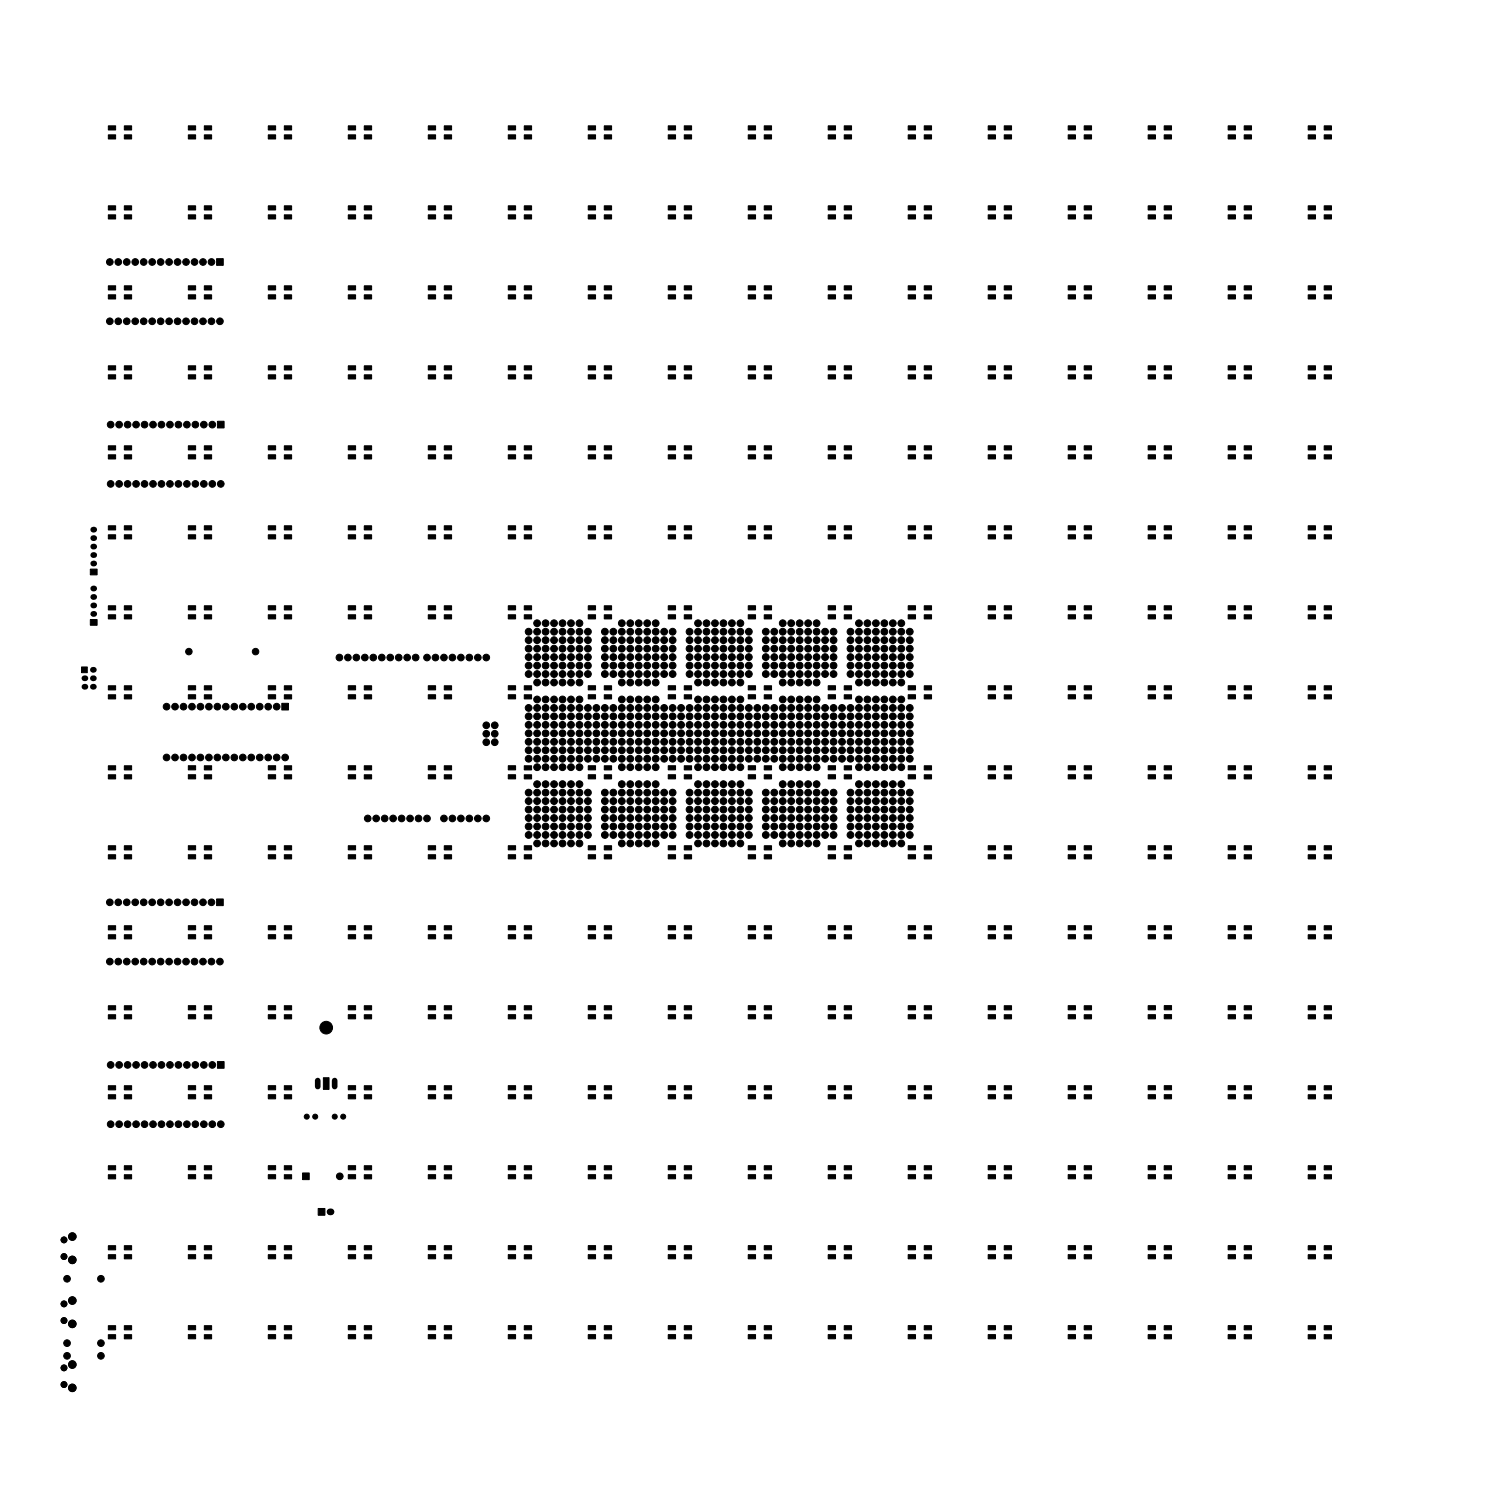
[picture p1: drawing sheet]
<svg xmlns="http://www.w3.org/2000/svg" width="450mm" height="450mm" viewBox="0 0 450 450" stroke-linecap="round" stroke-linejoin="round" font-family="sans-serif">
<g fill="none" stroke="#000" stroke-width=".3">
<circle cx="19.2" cy="371.8" r=".89"/>
<circle cx="19.2" cy="376.8" r=".89"/>
<circle cx="21.7" cy="370.8" r="1.14"/>
<circle cx="21.7" cy="377.8" r="1.14"/>
<circle cx="19.2" cy="391" r=".89"/>
<circle cx="19.2" cy="396" r=".89"/>
<circle cx="21.7" cy="390" r="1.14"/>
<circle cx="21.7" cy="397" r="1.14"/>
<circle cx="19.2" cy="410.2" r=".89"/>
<circle cx="19.2" cy="415.2" r=".89"/>
<circle cx="21.7" cy="416.2" r="1.14"/>
<circle cx="21.7" cy="409.2" r="1.14"/>
</g>
<g fill="#000" stroke="#000" stroke-width=".3">
<path d="M32.5 37.7h2.2v1.3h-2.2zM37.3 37.7h2.2v1.3h-2.2zM56.5 37.7h2.2v1.3h-2.2zM61.3 37.7h2.2v1.3h-2.2zM80.5 37.7h2.2v1.3h-2.2zM85.3 37.7h2.2v1.3h-2.2zM104.4 37.7h2.2v1.3h-2.2zM109.2 37.7h2.2v1.3h-2.2zM128.4 37.7h2.2v1.3h-2.2zM133.2 37.7h2.2v1.3h-2.2zM152.4 37.7h2.2v1.3h-2.2zM157.2 37.7h2.2v1.3h-2.2z"/>
<path d="M176.4 37.7h2.2v1.3h-2.2zM181.2 37.7h2.2v1.3h-2.2zM200.4 37.7h2.2v1.3h-2.2zM205.2 37.7h2.2v1.3h-2.2zM224.4 37.7h2.2v1.3h-2.2zM229.2 37.7h2.2v1.3h-2.2zM248.4 37.7h2.2v1.3h-2.2zM253.2 37.7h2.2v1.3h-2.2zM272.4 37.7h2.2v1.3h-2.2zM277.2 37.7h2.2v1.3h-2.2zM296.3 37.7h2.2v1.3h-2.2zM301.2 37.7h2.2v1.3h-2.2z"/>
<path d="M320.3 37.7h2.2v1.3h-2.2zM325.1 37.7h2.2v1.3h-2.2zM344.3 37.7h2.2v1.3h-2.2zM349.1 37.7h2.2v1.3h-2.2zM368.3 37.7h2.2v1.3h-2.2zM373.1 37.7h2.2v1.3h-2.2zM392.3 37.7h2.2v1.3h-2.2zM397.1 37.7h2.2v1.3h-2.2zM32.5 40.4h2.2v1.3h-2.2zM37.3 40.4h2.2v1.3h-2.2zM56.5 40.4h2.2v1.3h-2.2zM61.3 40.4h2.2v1.3h-2.2z"/>
<path d="M80.5 40.4h2.2v1.3h-2.2zM85.3 40.4h2.2v1.3h-2.2zM104.4 40.4h2.2v1.3h-2.2zM109.2 40.4h2.2v1.3h-2.2zM128.4 40.4h2.2v1.3h-2.2zM133.2 40.4h2.2v1.3h-2.2zM152.4 40.4h2.2v1.3h-2.2zM157.2 40.4h2.2v1.3h-2.2zM176.4 40.4h2.2v1.3h-2.2zM181.2 40.4h2.2v1.3h-2.2zM200.4 40.4h2.2v1.3h-2.2zM205.2 40.4h2.2v1.3h-2.2z"/>
<path d="M224.4 40.4h2.2v1.3h-2.2zM229.2 40.4h2.2v1.3h-2.2zM248.4 40.4h2.2v1.3h-2.2zM253.2 40.4h2.2v1.3h-2.2zM272.4 40.4h2.2v1.3h-2.2zM277.2 40.4h2.2v1.3h-2.2zM296.3 40.4h2.2v1.3h-2.2zM301.2 40.4h2.2v1.3h-2.2zM320.3 40.4h2.2v1.3h-2.2zM325.1 40.4h2.2v1.3h-2.2zM344.3 40.4h2.2v1.3h-2.2zM349.1 40.4h2.2v1.3h-2.2z"/>
<path d="M368.3 40.4h2.2v1.3h-2.2zM373.1 40.4h2.2v1.3h-2.2zM392.3 40.4h2.2v1.3h-2.2zM397.1 40.4h2.2v1.3h-2.2zM32.5 64.4h2.2v1.3h-2.2zM32.5 61.7h2.2v1.3h-2.2zM37.3 64.4h2.2v1.3h-2.2zM37.3 61.7h2.2v1.3h-2.2zM56.5 64.4h2.2v1.3h-2.2zM56.5 61.7h2.2v1.3h-2.2zM61.3 64.4h2.2v1.3h-2.2zM61.3 61.7h2.2v1.3h-2.2z"/>
<path d="M65 77.6h2v2h-2zM80.5 64.4h2.2v1.3h-2.2zM80.5 61.7h2.2v1.3h-2.2zM85.3 64.4h2.2v1.3h-2.2zM85.3 61.7h2.2v1.3h-2.2zM104.4 64.4h2.2v1.3h-2.2zM104.4 61.7h2.2v1.3h-2.2zM109.2 64.4h2.2v1.3h-2.2zM109.2 61.7h2.2v1.3h-2.2zM128.4 64.4h2.2v1.3h-2.2zM128.4 61.7h2.2v1.3h-2.2zM133.2 64.4h2.2v1.3h-2.2z"/>
<path d="M133.2 61.7h2.2v1.3h-2.2zM152.4 64.4h2.2v1.3h-2.2zM152.4 61.7h2.2v1.3h-2.2zM157.2 64.4h2.2v1.3h-2.2zM157.2 61.7h2.2v1.3h-2.2zM176.4 64.4h2.2v1.3h-2.2zM176.4 61.7h2.2v1.3h-2.2zM181.2 64.4h2.2v1.3h-2.2zM181.2 61.7h2.2v1.3h-2.2zM200.4 64.4h2.2v1.3h-2.2zM200.4 61.7h2.2v1.3h-2.2zM205.2 64.4h2.2v1.3h-2.2z"/>
<path d="M205.2 61.7h2.2v1.3h-2.2zM224.4 64.4h2.2v1.3h-2.2zM224.4 61.7h2.2v1.3h-2.2zM229.2 64.4h2.2v1.3h-2.2zM229.2 61.7h2.2v1.3h-2.2zM248.4 64.4h2.2v1.3h-2.2zM248.4 61.7h2.2v1.3h-2.2zM253.2 64.4h2.2v1.3h-2.2zM253.2 61.7h2.2v1.3h-2.2zM272.4 64.4h2.2v1.3h-2.2zM272.4 61.7h2.2v1.3h-2.2zM277.2 64.4h2.2v1.3h-2.2z"/>
<path d="M277.2 61.7h2.2v1.3h-2.2zM296.3 64.4h2.2v1.3h-2.2zM296.3 61.7h2.2v1.3h-2.2zM301.2 64.4h2.2v1.3h-2.2zM301.2 61.7h2.2v1.3h-2.2zM320.3 64.4h2.2v1.3h-2.2zM320.3 61.7h2.2v1.3h-2.2zM325.1 64.4h2.2v1.3h-2.2zM325.1 61.7h2.2v1.3h-2.2zM344.3 64.4h2.2v1.3h-2.2zM344.3 61.7h2.2v1.3h-2.2zM349.1 64.4h2.2v1.3h-2.2z"/>
<path d="M349.1 61.7h2.2v1.3h-2.2zM368.3 64.4h2.2v1.3h-2.2zM368.3 61.7h2.2v1.3h-2.2zM373.1 64.4h2.2v1.3h-2.2zM373.1 61.7h2.2v1.3h-2.2zM392.3 64.4h2.2v1.3h-2.2zM392.3 61.7h2.2v1.3h-2.2zM397.1 64.4h2.2v1.3h-2.2zM397.1 61.7h2.2v1.3h-2.2zM32.5 88.4h2.2v1.3h-2.2zM32.5 85.7h2.2v1.3h-2.2zM37.3 88.4h2.2v1.3h-2.2z"/>
<path d="M37.3 85.7h2.2v1.3h-2.2zM56.5 88.4h2.2v1.3h-2.2zM56.5 85.7h2.2v1.3h-2.2zM61.3 88.4h2.2v1.3h-2.2zM61.3 85.7h2.2v1.3h-2.2zM80.5 88.4h2.2v1.3h-2.2zM80.5 85.7h2.2v1.3h-2.2zM85.3 88.4h2.2v1.3h-2.2zM85.3 85.7h2.2v1.3h-2.2zM104.4 88.4h2.2v1.3h-2.2zM104.4 85.7h2.2v1.3h-2.2zM109.2 88.4h2.2v1.3h-2.2z"/>
<path d="M109.2 85.7h2.2v1.3h-2.2zM128.4 88.4h2.2v1.3h-2.2zM128.4 85.7h2.2v1.3h-2.2zM133.2 88.4h2.2v1.3h-2.2zM133.2 85.7h2.2v1.3h-2.2zM152.4 88.4h2.2v1.3h-2.2zM152.4 85.7h2.2v1.3h-2.2zM157.2 88.4h2.2v1.3h-2.2zM157.2 85.7h2.2v1.3h-2.2zM176.4 88.4h2.2v1.3h-2.2zM176.4 85.7h2.2v1.3h-2.2zM181.2 88.4h2.2v1.3h-2.2z"/>
<path d="M181.2 85.7h2.2v1.3h-2.2zM200.4 88.4h2.2v1.3h-2.2zM200.4 85.7h2.2v1.3h-2.2zM205.2 88.4h2.2v1.3h-2.2zM205.2 85.7h2.2v1.3h-2.2zM224.4 88.4h2.2v1.3h-2.2zM224.4 85.7h2.2v1.3h-2.2zM229.2 88.4h2.2v1.3h-2.2zM229.2 85.7h2.2v1.3h-2.2zM248.4 88.4h2.2v1.3h-2.2zM248.4 85.7h2.2v1.3h-2.2zM253.2 88.4h2.2v1.3h-2.2z"/>
<path d="M253.2 85.7h2.2v1.3h-2.2zM272.4 88.4h2.2v1.3h-2.2zM272.4 85.7h2.2v1.3h-2.2zM277.2 88.4h2.2v1.3h-2.2zM277.2 85.7h2.2v1.3h-2.2zM296.3 88.4h2.2v1.3h-2.2zM296.3 85.7h2.2v1.3h-2.2zM301.2 88.4h2.2v1.3h-2.2zM301.2 85.7h2.2v1.3h-2.2zM320.3 88.4h2.2v1.3h-2.2zM320.3 85.7h2.2v1.3h-2.2zM325.1 88.4h2.2v1.3h-2.2z"/>
<path d="M325.1 85.7h2.2v1.3h-2.2zM344.3 88.4h2.2v1.3h-2.2zM344.3 85.7h2.2v1.3h-2.2zM349.1 88.4h2.2v1.3h-2.2zM349.1 85.7h2.2v1.3h-2.2zM368.3 88.4h2.2v1.3h-2.2zM368.3 85.7h2.2v1.3h-2.2zM373.1 88.4h2.2v1.3h-2.2zM373.1 85.7h2.2v1.3h-2.2zM392.3 88.4h2.2v1.3h-2.2zM392.3 85.7h2.2v1.3h-2.2zM397.1 88.4h2.2v1.3h-2.2z"/>
<path d="M397.1 85.7h2.2v1.3h-2.2zM32.5 112.4h2.2v1.3h-2.2zM32.5 109.7h2.2v1.3h-2.2zM37.3 112.4h2.2v1.3h-2.2zM37.3 109.7h2.2v1.3h-2.2zM56.5 112.4h2.2v1.3h-2.2zM56.5 109.7h2.2v1.3h-2.2zM61.3 112.4h2.2v1.3h-2.2zM61.3 109.7h2.2v1.3h-2.2zM80.5 112.4h2.2v1.3h-2.2zM80.5 109.7h2.2v1.3h-2.2zM85.3 112.4h2.2v1.3h-2.2z"/>
<path d="M85.3 109.7h2.2v1.3h-2.2zM104.4 112.4h2.2v1.3h-2.2zM104.4 109.7h2.2v1.3h-2.2zM109.2 112.4h2.2v1.3h-2.2zM109.2 109.7h2.2v1.3h-2.2zM128.4 112.4h2.2v1.3h-2.2zM128.4 109.7h2.2v1.3h-2.2zM133.2 112.4h2.2v1.3h-2.2zM133.2 109.7h2.2v1.3h-2.2zM152.4 112.4h2.2v1.3h-2.2zM152.4 109.7h2.2v1.3h-2.2zM157.2 112.4h2.2v1.3h-2.2z"/>
<path d="M157.2 109.7h2.2v1.3h-2.2zM176.4 112.4h2.2v1.3h-2.2zM176.4 109.7h2.2v1.3h-2.2zM181.2 112.4h2.2v1.3h-2.2zM181.2 109.7h2.2v1.3h-2.2zM200.4 112.4h2.2v1.3h-2.2zM200.4 109.7h2.2v1.3h-2.2zM205.2 112.4h2.2v1.3h-2.2zM205.2 109.7h2.2v1.3h-2.2zM224.4 112.4h2.2v1.3h-2.2zM224.4 109.7h2.2v1.3h-2.2zM229.2 112.4h2.2v1.3h-2.2z"/>
<path d="M229.2 109.7h2.2v1.3h-2.2zM248.4 112.4h2.2v1.3h-2.2zM248.4 109.7h2.2v1.3h-2.2zM253.2 112.4h2.2v1.3h-2.2zM253.2 109.7h2.2v1.3h-2.2zM272.4 112.4h2.2v1.3h-2.2zM272.4 109.7h2.2v1.3h-2.2zM277.2 112.4h2.2v1.3h-2.2zM277.2 109.7h2.2v1.3h-2.2zM296.3 112.4h2.2v1.3h-2.2zM296.3 109.7h2.2v1.3h-2.2zM301.2 112.4h2.2v1.3h-2.2z"/>
<path d="M301.2 109.7h2.2v1.3h-2.2zM320.3 112.4h2.2v1.3h-2.2zM320.3 109.7h2.2v1.3h-2.2zM325.1 112.4h2.2v1.3h-2.2zM325.1 109.7h2.2v1.3h-2.2zM344.3 112.4h2.2v1.3h-2.2zM344.3 109.7h2.2v1.3h-2.2zM349.1 112.4h2.2v1.3h-2.2zM349.1 109.7h2.2v1.3h-2.2zM368.3 112.4h2.2v1.3h-2.2zM368.3 109.7h2.2v1.3h-2.2zM373.1 112.4h2.2v1.3h-2.2z"/>
<path d="M373.1 109.7h2.2v1.3h-2.2zM392.3 112.4h2.2v1.3h-2.2zM392.3 109.7h2.2v1.3h-2.2zM397.1 112.4h2.2v1.3h-2.2zM397.1 109.7h2.2v1.3h-2.2zM32.5 136.4h2.2v1.2h-2.2zM32.5 133.7h2.2v1.2h-2.2zM37.3 136.4h2.2v1.2h-2.2zM37.3 133.7h2.2v1.2h-2.2zM56.5 136.4h2.2v1.2h-2.2zM56.5 133.7h2.2v1.2h-2.2zM61.3 136.4h2.2v1.2h-2.2z"/>
<path d="M61.3 133.7h2.2v1.2h-2.2zM65.2 126.3h2v2h-2zM80.5 136.4h2.2v1.2h-2.2zM80.5 133.7h2.2v1.2h-2.2zM85.3 136.4h2.2v1.2h-2.2zM85.3 133.7h2.2v1.2h-2.2zM104.4 136.4h2.2v1.2h-2.2zM104.4 133.7h2.2v1.2h-2.2zM109.2 136.4h2.2v1.2h-2.2zM109.2 133.7h2.2v1.2h-2.2zM128.4 136.4h2.2v1.2h-2.2zM128.4 133.7h2.2v1.2h-2.2z"/>
<path d="M133.2 136.4h2.2v1.2h-2.2zM133.2 133.7h2.2v1.2h-2.2zM152.4 136.4h2.2v1.2h-2.2zM152.4 133.7h2.2v1.2h-2.2zM157.2 136.4h2.2v1.2h-2.2zM157.2 133.7h2.2v1.2h-2.2zM176.4 136.4h2.2v1.2h-2.2zM176.4 133.7h2.2v1.2h-2.2zM181.2 136.4h2.2v1.2h-2.2zM181.2 133.7h2.2v1.2h-2.2zM200.4 136.4h2.2v1.2h-2.2zM200.4 133.7h2.2v1.2h-2.2z"/>
<path d="M205.2 136.4h2.2v1.2h-2.2zM205.2 133.7h2.2v1.2h-2.2zM224.4 136.4h2.2v1.2h-2.2zM224.4 133.7h2.2v1.2h-2.2zM229.2 136.4h2.2v1.2h-2.2zM229.2 133.7h2.2v1.2h-2.2zM248.4 136.4h2.2v1.2h-2.2zM248.4 133.7h2.2v1.2h-2.2zM253.2 136.4h2.2v1.2h-2.2zM253.2 133.7h2.2v1.2h-2.2zM272.4 136.4h2.2v1.2h-2.2zM272.4 133.7h2.2v1.2h-2.2z"/>
<path d="M277.2 136.4h2.2v1.2h-2.2zM277.2 133.7h2.2v1.2h-2.2zM296.3 136.4h2.2v1.2h-2.2zM296.3 133.7h2.2v1.2h-2.2zM301.2 136.4h2.2v1.2h-2.2zM301.2 133.7h2.2v1.2h-2.2zM320.3 136.4h2.2v1.2h-2.2zM320.3 133.7h2.2v1.2h-2.2zM325.1 136.4h2.2v1.2h-2.2zM325.1 133.7h2.2v1.2h-2.2zM344.3 136.4h2.2v1.2h-2.2zM344.3 133.7h2.2v1.2h-2.2z"/>
<path d="M349.1 136.4h2.2v1.2h-2.2zM349.1 133.7h2.2v1.2h-2.2zM368.3 136.4h2.2v1.2h-2.2zM368.3 133.7h2.2v1.2h-2.2zM373.1 136.4h2.2v1.2h-2.2zM373.1 133.7h2.2v1.2h-2.2zM392.3 136.4h2.2v1.2h-2.2zM392.3 133.7h2.2v1.2h-2.2zM397.1 136.4h2.2v1.2h-2.2zM397.1 133.7h2.2v1.2h-2.2zM32.5 157.7h2.2v1.2h-2.2zM37.3 157.7h2.2v1.2h-2.2z"/>
<path d="M56.5 157.7h2.2v1.2h-2.2zM61.3 157.7h2.2v1.2h-2.2zM80.5 157.7h2.2v1.2h-2.2zM85.3 157.7h2.2v1.2h-2.2zM104.4 157.7h2.2v1.2h-2.2zM109.2 157.7h2.2v1.2h-2.2zM128.4 157.7h2.2v1.2h-2.2zM133.2 157.7h2.2v1.2h-2.2zM152.4 157.7h2.2v1.2h-2.2zM157.2 157.7h2.2v1.2h-2.2zM176.4 157.7h2.2v1.2h-2.2zM181.2 157.7h2.2v1.2h-2.2z"/>
<path d="M200.4 157.7h2.2v1.2h-2.2zM205.2 157.7h2.2v1.2h-2.2zM224.4 157.7h2.2v1.2h-2.2zM229.2 157.7h2.2v1.2h-2.2zM248.4 157.7h2.2v1.2h-2.2zM253.2 157.7h2.2v1.2h-2.2zM272.4 157.7h2.2v1.2h-2.2zM277.2 157.7h2.2v1.2h-2.2zM296.3 157.7h2.2v1.2h-2.2zM301.2 157.7h2.2v1.2h-2.2zM320.3 157.7h2.2v1.2h-2.2zM325.1 157.7h2.2v1.2h-2.2z"/>
<path d="M344.3 157.7h2.2v1.2h-2.2zM349.1 157.7h2.2v1.2h-2.2zM368.3 157.7h2.2v1.2h-2.2zM373.1 157.7h2.2v1.2h-2.2zM392.3 157.7h2.2v1.2h-2.2zM397.1 157.7h2.2v1.2h-2.2zM27.1 170.7h2v1.7h-2zM32.5 160.4h2.2v1.2h-2.2zM37.3 160.4h2.2v1.2h-2.2zM56.5 160.4h2.2v1.2h-2.2zM61.3 160.4h2.2v1.2h-2.2zM80.5 160.4h2.2v1.2h-2.2z"/>
<path d="M85.3 160.4h2.2v1.2h-2.2zM104.4 160.4h2.2v1.2h-2.2zM109.2 160.4h2.2v1.2h-2.2zM128.4 160.4h2.2v1.2h-2.2zM133.2 160.4h2.2v1.2h-2.2zM152.4 160.4h2.2v1.2h-2.2zM157.2 160.4h2.2v1.2h-2.2zM176.4 160.4h2.2v1.2h-2.2zM181.2 160.4h2.2v1.2h-2.2zM200.4 160.4h2.2v1.2h-2.2zM205.2 160.4h2.2v1.2h-2.2zM224.4 160.4h2.2v1.2h-2.2z"/>
<path d="M229.2 160.4h2.2v1.2h-2.2zM248.4 160.4h2.2v1.2h-2.2zM253.2 160.4h2.2v1.2h-2.2zM272.4 160.4h2.2v1.2h-2.2zM277.2 160.4h2.2v1.2h-2.2zM296.3 160.4h2.2v1.2h-2.2zM301.2 160.4h2.2v1.2h-2.2zM320.3 160.4h2.2v1.2h-2.2zM325.1 160.4h2.2v1.2h-2.2zM344.3 160.4h2.2v1.2h-2.2zM349.1 160.4h2.2v1.2h-2.2zM368.3 160.4h2.2v1.2h-2.2z"/>
<path d="M373.1 160.4h2.2v1.2h-2.2zM392.3 160.4h2.2v1.2h-2.2zM397.1 160.4h2.2v1.2h-2.2zM27.1 185.8h2v1.7h-2zM32.5 184.4h2.2v1.2h-2.2zM32.5 181.7h2.2v1.2h-2.2zM37.3 184.4h2.2v1.2h-2.2zM37.3 181.7h2.2v1.2h-2.2zM56.5 184.4h2.2v1.2h-2.2zM56.5 181.7h2.2v1.2h-2.2zM61.3 184.4h2.2v1.2h-2.2zM61.3 181.7h2.2v1.2h-2.2z"/>
<path d="M80.5 184.4h2.2v1.2h-2.2zM80.5 181.7h2.2v1.2h-2.2zM85.3 184.4h2.2v1.2h-2.2zM85.3 181.7h2.2v1.2h-2.2zM104.4 184.4h2.2v1.2h-2.2zM104.4 181.7h2.2v1.2h-2.2zM109.2 184.4h2.2v1.2h-2.2zM109.2 181.7h2.2v1.2h-2.2zM128.4 184.4h2.2v1.2h-2.2zM128.4 181.7h2.2v1.2h-2.2zM133.2 184.4h2.2v1.2h-2.2zM133.2 181.7h2.2v1.2h-2.2z"/>
<path d="M152.4 184.4h2.2v1.2h-2.2zM152.4 181.7h2.2v1.2h-2.2zM157.2 184.4h2.2v1.2h-2.2zM157.2 181.7h2.2v1.2h-2.2zM176.4 184.4h2.2v1.2h-2.2zM176.4 181.7h2.2v1.2h-2.2zM181.2 184.4h2.2v1.2h-2.2zM181.2 181.7h2.2v1.2h-2.2zM200.4 184.4h2.2v1.2h-2.2zM200.4 181.7h2.2v1.2h-2.2zM205.2 184.4h2.2v1.2h-2.2zM205.2 181.7h2.2v1.2h-2.2z"/>
<path d="M224.4 184.4h2.2v1.2h-2.2zM224.4 181.7h2.2v1.2h-2.2zM229.2 184.4h2.2v1.2h-2.2zM229.2 181.7h2.2v1.2h-2.2zM248.4 184.4h2.2v1.2h-2.2zM248.4 181.7h2.2v1.2h-2.2zM253.2 184.4h2.2v1.2h-2.2zM253.2 181.7h2.2v1.2h-2.2zM272.4 184.4h2.2v1.2h-2.2zM272.4 181.7h2.2v1.2h-2.2zM277.2 184.4h2.2v1.2h-2.2zM277.2 181.7h2.2v1.2h-2.2z"/>
<path d="M296.3 184.4h2.2v1.2h-2.2zM296.3 181.7h2.2v1.2h-2.2zM301.2 184.4h2.2v1.2h-2.2zM301.2 181.7h2.2v1.2h-2.2zM320.3 184.4h2.2v1.2h-2.2zM320.3 181.7h2.2v1.2h-2.2zM325.1 184.4h2.2v1.2h-2.2zM325.1 181.7h2.2v1.2h-2.2zM344.3 184.4h2.2v1.2h-2.2zM344.3 181.7h2.2v1.2h-2.2zM349.1 184.4h2.2v1.2h-2.2zM349.1 181.7h2.2v1.2h-2.2z"/>
<path d="M368.3 184.4h2.2v1.2h-2.2zM368.3 181.7h2.2v1.2h-2.2zM373.1 184.4h2.2v1.2h-2.2zM373.1 181.7h2.2v1.2h-2.2zM392.3 184.4h2.2v1.2h-2.2zM392.3 181.7h2.2v1.2h-2.2zM397.1 184.4h2.2v1.2h-2.2zM397.1 181.7h2.2v1.2h-2.2zM24.4 200h1.8v1.7h-1.8zM32.5 208.4h2.2v1.2h-2.2zM32.5 205.7h2.2v1.2h-2.2zM37.3 208.4h2.2v1.2h-2.2z"/>
<path d="M37.3 205.7h2.2v1.2h-2.2zM56.5 208.4h2.2v1.2h-2.2zM56.5 205.7h2.2v1.2h-2.2zM61.3 208.4h2.2v1.2h-2.2zM61.3 205.7h2.2v1.2h-2.2zM80.5 208.4h2.2v1.2h-2.2zM80.5 205.7h2.2v1.2h-2.2zM84.5 210.9h2v2h-2zM85.3 208.4h2.2v1.2h-2.2zM85.3 205.7h2.2v1.2h-2.2zM104.4 208.4h2.2v1.2h-2.2zM104.4 205.7h2.2v1.2h-2.2z"/>
<path d="M109.2 208.4h2.2v1.2h-2.2zM109.2 205.7h2.2v1.2h-2.2zM128.4 208.4h2.2v1.2h-2.2zM128.4 205.7h2.2v1.2h-2.2zM133.2 208.4h2.2v1.2h-2.2zM133.2 205.7h2.2v1.2h-2.2zM152.4 208.4h2.2v1.2h-2.2zM152.4 205.7h2.2v1.2h-2.2zM157.2 208.4h2.2v1.2h-2.2zM157.2 205.7h2.2v1.2h-2.2zM176.4 208.4h2.2v1.2h-2.2zM176.4 205.7h2.2v1.2h-2.2z"/>
<path d="M181.2 208.4h2.2v1.2h-2.2zM181.2 205.7h2.2v1.2h-2.2zM200.4 208.4h2.2v1.2h-2.2zM200.4 205.7h2.2v1.2h-2.2zM205.2 208.4h2.2v1.2h-2.2zM205.2 205.7h2.2v1.2h-2.2zM224.4 208.4h2.2v1.2h-2.2zM224.4 205.7h2.2v1.2h-2.2zM229.2 208.4h2.2v1.2h-2.2zM229.2 205.7h2.2v1.2h-2.2zM248.4 208.4h2.2v1.2h-2.2zM248.4 205.7h2.2v1.2h-2.2z"/>
<path d="M253.2 208.4h2.2v1.2h-2.2zM253.2 205.7h2.2v1.2h-2.2zM272.4 208.4h2.2v1.2h-2.2zM272.4 205.7h2.2v1.2h-2.2zM277.2 208.4h2.2v1.2h-2.2zM277.2 205.7h2.2v1.2h-2.2zM296.3 208.4h2.2v1.2h-2.2zM296.3 205.7h2.2v1.2h-2.2zM301.2 208.4h2.2v1.2h-2.2zM301.2 205.7h2.2v1.2h-2.2zM320.3 208.4h2.2v1.2h-2.2zM320.3 205.7h2.2v1.2h-2.2z"/>
<path d="M325.1 208.4h2.2v1.2h-2.2zM325.1 205.7h2.2v1.2h-2.2zM344.3 208.4h2.2v1.2h-2.2zM344.3 205.7h2.2v1.2h-2.2zM349.1 208.4h2.2v1.2h-2.2zM349.1 205.7h2.2v1.2h-2.2zM368.3 208.4h2.2v1.2h-2.2zM368.3 205.7h2.2v1.2h-2.2zM373.1 208.4h2.2v1.2h-2.2zM373.1 205.7h2.2v1.2h-2.2zM392.3 208.4h2.2v1.2h-2.2zM392.3 205.7h2.2v1.2h-2.2z"/>
<path d="M397.1 208.4h2.2v1.2h-2.2zM397.1 205.7h2.2v1.2h-2.2zM32.5 232.3h2.2v1.3h-2.2zM32.5 229.6h2.2v1.3h-2.2zM37.3 232.3h2.2v1.3h-2.2zM37.3 229.6h2.2v1.3h-2.2zM56.5 232.3h2.2v1.3h-2.2zM56.5 229.6h2.2v1.3h-2.2zM61.3 232.3h2.2v1.3h-2.2zM61.3 229.6h2.2v1.3h-2.2zM80.5 232.3h2.2v1.3h-2.2zM80.5 229.6h2.2v1.3h-2.2z"/>
<path d="M85.3 232.3h2.2v1.3h-2.2zM85.3 229.6h2.2v1.3h-2.2zM104.4 232.3h2.2v1.3h-2.2zM104.4 229.6h2.2v1.3h-2.2zM109.2 232.3h2.2v1.3h-2.2zM109.2 229.6h2.2v1.3h-2.2zM128.4 232.3h2.2v1.3h-2.2zM128.4 229.6h2.2v1.3h-2.2zM133.2 232.3h2.2v1.3h-2.2zM133.2 229.6h2.2v1.3h-2.2zM152.4 232.3h2.2v1.3h-2.2zM152.4 229.6h2.2v1.3h-2.2z"/>
<path d="M157.2 232.3h2.2v1.3h-2.2zM157.2 229.6h2.2v1.3h-2.2zM176.4 232.3h2.2v1.3h-2.2zM176.4 229.6h2.2v1.3h-2.2zM181.2 232.3h2.2v1.3h-2.2zM181.2 229.6h2.2v1.3h-2.2zM200.4 232.3h2.2v1.3h-2.2zM200.4 229.6h2.2v1.3h-2.2zM205.2 232.3h2.2v1.3h-2.2zM205.2 229.6h2.2v1.3h-2.2zM224.4 232.3h2.2v1.3h-2.2zM224.4 229.6h2.2v1.3h-2.2z"/>
<path d="M229.2 232.3h2.2v1.3h-2.2zM229.2 229.6h2.2v1.3h-2.2zM248.4 232.3h2.2v1.3h-2.2zM248.4 229.6h2.2v1.3h-2.2zM253.2 232.3h2.2v1.3h-2.2zM253.2 229.6h2.2v1.3h-2.2zM272.4 232.3h2.2v1.3h-2.2zM272.4 229.6h2.2v1.3h-2.2zM277.2 232.3h2.2v1.3h-2.2zM277.2 229.6h2.2v1.3h-2.2zM296.3 232.3h2.2v1.3h-2.2zM296.3 229.6h2.2v1.3h-2.2z"/>
<path d="M301.2 232.3h2.2v1.3h-2.2zM301.2 229.6h2.2v1.3h-2.2zM320.3 232.3h2.2v1.3h-2.2zM320.3 229.6h2.2v1.3h-2.2zM325.1 232.3h2.2v1.3h-2.2zM325.1 229.6h2.2v1.3h-2.2zM344.3 232.3h2.2v1.3h-2.2zM344.3 229.6h2.2v1.3h-2.2zM349.1 232.3h2.2v1.3h-2.2zM349.1 229.6h2.2v1.3h-2.2zM368.3 232.3h2.2v1.3h-2.2zM368.3 229.6h2.2v1.3h-2.2z"/>
<path d="M373.1 232.3h2.2v1.3h-2.2zM373.1 229.6h2.2v1.3h-2.2zM392.3 232.3h2.2v1.3h-2.2zM392.3 229.6h2.2v1.3h-2.2zM397.1 232.3h2.2v1.3h-2.2zM397.1 229.6h2.2v1.3h-2.2zM32.5 256.3h2.2v1.3h-2.2zM32.5 253.6h2.2v1.3h-2.2zM37.3 256.3h2.2v1.3h-2.2zM37.3 253.6h2.2v1.3h-2.2zM56.5 256.3h2.2v1.3h-2.2zM56.5 253.6h2.2v1.3h-2.2z"/>
<path d="M61.3 256.3h2.2v1.3h-2.2zM61.3 253.6h2.2v1.3h-2.2zM80.5 256.3h2.2v1.3h-2.2zM80.5 253.6h2.2v1.3h-2.2zM85.3 256.3h2.2v1.3h-2.2zM85.3 253.6h2.2v1.3h-2.2zM104.4 256.3h2.2v1.3h-2.2zM104.4 253.6h2.2v1.3h-2.2zM109.2 256.3h2.2v1.3h-2.2zM109.2 253.6h2.2v1.3h-2.2zM128.4 256.3h2.2v1.3h-2.2zM128.4 253.6h2.2v1.3h-2.2z"/>
<path d="M133.2 256.3h2.2v1.3h-2.2zM133.2 253.6h2.2v1.3h-2.2zM152.4 256.3h2.2v1.3h-2.2zM152.4 253.6h2.2v1.3h-2.2zM157.2 256.3h2.2v1.3h-2.2zM157.2 253.6h2.2v1.3h-2.2zM176.4 256.3h2.2v1.3h-2.2zM176.4 253.6h2.2v1.3h-2.2zM181.2 256.3h2.2v1.3h-2.2zM181.2 253.6h2.2v1.3h-2.2zM200.4 256.3h2.2v1.3h-2.2zM200.4 253.6h2.2v1.3h-2.2z"/>
<path d="M205.2 256.3h2.2v1.3h-2.2zM205.2 253.6h2.2v1.3h-2.2zM224.4 256.3h2.2v1.3h-2.2zM224.4 253.6h2.2v1.3h-2.2zM229.2 256.3h2.2v1.3h-2.2zM229.2 253.6h2.2v1.3h-2.2zM248.4 256.3h2.2v1.3h-2.2zM248.4 253.6h2.2v1.3h-2.2zM253.2 256.3h2.2v1.3h-2.2zM253.2 253.6h2.2v1.3h-2.2zM272.4 256.3h2.2v1.3h-2.2zM272.4 253.6h2.2v1.3h-2.2z"/>
<path d="M277.2 256.3h2.2v1.3h-2.2zM277.2 253.6h2.2v1.3h-2.2zM296.3 256.3h2.2v1.3h-2.2zM296.3 253.6h2.2v1.3h-2.2zM301.2 256.3h2.2v1.3h-2.2zM301.2 253.6h2.2v1.3h-2.2zM320.3 256.3h2.2v1.3h-2.2zM320.3 253.6h2.2v1.3h-2.2zM325.1 256.3h2.2v1.3h-2.2zM325.1 253.6h2.2v1.3h-2.2zM344.3 256.3h2.2v1.3h-2.2zM344.3 253.6h2.2v1.3h-2.2z"/>
<path d="M349.1 256.3h2.2v1.3h-2.2zM349.1 253.6h2.2v1.3h-2.2zM368.3 256.3h2.2v1.3h-2.2zM368.3 253.6h2.2v1.3h-2.2zM373.1 256.3h2.2v1.3h-2.2zM373.1 253.6h2.2v1.3h-2.2zM392.3 256.3h2.2v1.3h-2.2zM392.3 253.6h2.2v1.3h-2.2zM397.1 256.3h2.2v1.3h-2.2zM397.1 253.6h2.2v1.3h-2.2zM32.5 277.6h2.2v1.3h-2.2zM37.3 277.6h2.2v1.3h-2.2z"/>
<path d="M56.5 277.6h2.2v1.3h-2.2zM61.3 277.6h2.2v1.3h-2.2zM65 269.6h2v2h-2zM80.5 277.6h2.2v1.3h-2.2zM85.3 277.6h2.2v1.3h-2.2zM104.4 277.6h2.2v1.3h-2.2zM109.2 277.6h2.2v1.3h-2.2zM128.4 277.6h2.2v1.3h-2.2zM133.2 277.6h2.2v1.3h-2.2zM152.4 277.6h2.2v1.3h-2.2zM157.2 277.6h2.2v1.3h-2.2zM176.4 277.6h2.2v1.3h-2.2z"/>
<path d="M181.2 277.6h2.2v1.3h-2.2zM200.4 277.6h2.2v1.3h-2.2zM205.2 277.6h2.2v1.3h-2.2zM224.4 277.6h2.2v1.3h-2.2zM229.2 277.6h2.2v1.3h-2.2zM248.4 277.6h2.2v1.3h-2.2zM253.2 277.6h2.2v1.3h-2.2zM272.4 277.6h2.2v1.3h-2.2zM277.2 277.6h2.2v1.3h-2.2zM296.3 277.6h2.2v1.3h-2.2zM301.2 277.6h2.2v1.3h-2.2zM320.3 277.6h2.2v1.3h-2.2z"/>
<path d="M325.1 277.6h2.2v1.3h-2.2zM344.3 277.6h2.2v1.3h-2.2zM349.1 277.6h2.2v1.3h-2.2zM368.3 277.6h2.2v1.3h-2.2zM373.1 277.6h2.2v1.3h-2.2zM392.3 277.6h2.2v1.3h-2.2zM397.1 277.6h2.2v1.3h-2.2zM32.5 280.3h2.2v1.3h-2.2zM37.3 280.3h2.2v1.3h-2.2zM56.5 280.3h2.2v1.3h-2.2zM61.3 280.3h2.2v1.3h-2.2zM80.5 280.3h2.2v1.3h-2.2z"/>
<path d="M85.3 280.3h2.2v1.3h-2.2zM104.4 280.3h2.2v1.3h-2.2zM109.2 280.3h2.2v1.3h-2.2zM128.4 280.3h2.2v1.3h-2.2zM133.2 280.3h2.2v1.3h-2.2zM152.4 280.3h2.2v1.3h-2.2zM157.2 280.3h2.2v1.3h-2.2zM176.4 280.3h2.2v1.3h-2.2zM181.2 280.3h2.2v1.3h-2.2zM200.4 280.3h2.2v1.3h-2.2zM205.2 280.3h2.2v1.3h-2.2zM224.4 280.3h2.2v1.3h-2.2z"/>
<path d="M229.2 280.3h2.2v1.3h-2.2zM248.4 280.3h2.2v1.3h-2.2zM253.2 280.3h2.2v1.3h-2.2zM272.4 280.3h2.2v1.3h-2.2zM277.2 280.3h2.2v1.3h-2.2zM296.3 280.3h2.2v1.3h-2.2zM301.2 280.3h2.2v1.3h-2.2zM320.3 280.3h2.2v1.3h-2.2zM325.1 280.3h2.2v1.3h-2.2zM344.3 280.3h2.2v1.3h-2.2zM349.1 280.3h2.2v1.3h-2.2zM368.3 280.3h2.2v1.3h-2.2z"/>
<path d="M373.1 280.3h2.2v1.3h-2.2zM392.3 280.3h2.2v1.3h-2.2zM397.1 280.3h2.2v1.3h-2.2zM32.5 304.3h2.2v1.3h-2.2zM32.5 301.6h2.2v1.3h-2.2zM37.3 304.3h2.2v1.3h-2.2zM37.3 301.6h2.2v1.3h-2.2zM56.5 304.3h2.2v1.3h-2.2zM56.5 301.6h2.2v1.3h-2.2zM61.3 304.3h2.2v1.3h-2.2zM61.3 301.6h2.2v1.3h-2.2zM65.2 318.4h2v2h-2z"/>
<path d="M80.5 304.3h2.2v1.3h-2.2zM80.5 301.6h2.2v1.3h-2.2zM85.3 304.3h2.2v1.3h-2.2zM85.3 301.6h2.2v1.3h-2.2zM104.4 304.3h2.2v1.3h-2.2zM104.4 301.6h2.2v1.3h-2.2zM109.2 304.3h2.2v1.3h-2.2zM109.2 301.6h2.2v1.3h-2.2zM128.4 304.3h2.2v1.3h-2.2zM128.4 301.6h2.2v1.3h-2.2zM133.2 304.3h2.2v1.3h-2.2zM133.2 301.6h2.2v1.3h-2.2z"/>
<path d="M152.4 304.3h2.2v1.3h-2.2zM152.4 301.6h2.2v1.3h-2.2zM157.2 304.3h2.2v1.3h-2.2zM157.2 301.6h2.2v1.3h-2.2zM176.4 304.3h2.2v1.3h-2.2zM176.4 301.6h2.2v1.3h-2.2zM181.2 304.3h2.2v1.3h-2.2zM181.2 301.6h2.2v1.3h-2.2zM200.4 304.3h2.2v1.3h-2.2zM200.4 301.6h2.2v1.3h-2.2zM205.2 304.3h2.2v1.3h-2.2zM205.2 301.6h2.2v1.3h-2.2z"/>
<path d="M224.4 304.3h2.2v1.3h-2.2zM224.4 301.6h2.2v1.3h-2.2zM229.2 304.3h2.2v1.3h-2.2zM229.2 301.6h2.2v1.3h-2.2zM248.4 304.3h2.2v1.3h-2.2zM248.4 301.6h2.2v1.3h-2.2zM253.2 304.3h2.2v1.3h-2.2zM253.2 301.6h2.2v1.3h-2.2zM272.4 304.3h2.2v1.3h-2.2zM272.4 301.6h2.2v1.3h-2.2zM277.2 304.3h2.2v1.3h-2.2zM277.2 301.6h2.2v1.3h-2.2z"/>
<path d="M296.3 304.3h2.2v1.3h-2.2zM296.3 301.6h2.2v1.3h-2.2zM301.2 304.3h2.2v1.3h-2.2zM301.2 301.6h2.2v1.3h-2.2zM320.3 304.3h2.2v1.3h-2.2zM320.3 301.6h2.2v1.3h-2.2zM325.1 304.3h2.2v1.3h-2.2zM325.1 301.6h2.2v1.3h-2.2zM344.3 304.3h2.2v1.3h-2.2zM344.3 301.6h2.2v1.3h-2.2zM349.2 304.3h2.2v1.2h-2.2zM349.2 301.6h2.2v1.2h-2.2z"/>
<path d="M368.3 304.3h2.2v1.3h-2.2zM368.3 301.6h2.2v1.3h-2.2zM373.1 304.3h2.2v1.3h-2.2zM373.1 301.6h2.2v1.3h-2.2zM392.3 304.3h2.2v1.3h-2.2zM392.3 301.6h2.2v1.3h-2.2zM397.1 304.3h2.2v1.3h-2.2zM397.1 301.6h2.2v1.3h-2.2zM32.5 328.3h2.2v1.3h-2.2zM32.5 325.6h2.2v1.3h-2.2zM37.3 328.3h2.2v1.3h-2.2zM37.3 325.6h2.2v1.3h-2.2z"/>
<path d="M56.5 328.3h2.2v1.2h-2.2zM56.5 325.6h2.2v1.2h-2.2zM61.3 328.3h2.2v1.3h-2.2zM61.3 325.6h2.2v1.3h-2.2zM80.5 328.3h2.2v1.2h-2.2zM80.5 325.6h2.2v1.2h-2.2zM85.3 328.3h2.2v1.3h-2.2zM85.3 325.6h2.2v1.3h-2.2zM97 323.2h1.7v3.5h-1.7zM104.4 328.3h2.2v1.2h-2.2zM104.4 325.6h2.2v1.2h-2.2zM109.2 328.3h2.2v1.3h-2.2z"/>
<path d="M109.2 325.6h2.2v1.3h-2.2zM128.4 328.3h2.2v1.2h-2.2zM128.4 325.6h2.2v1.2h-2.2zM133.2 328.3h2.2v1.3h-2.2zM133.2 325.6h2.2v1.3h-2.2zM152.4 328.3h2.2v1.2h-2.2zM152.4 325.6h2.2v1.2h-2.2zM157.2 328.3h2.2v1.3h-2.2zM157.2 325.6h2.2v1.3h-2.2zM176.4 328.3h2.2v1.2h-2.2zM176.4 325.6h2.2v1.2h-2.2zM181.2 328.3h2.2v1.3h-2.2z"/>
<path d="M181.2 325.6h2.2v1.3h-2.2zM200.4 328.3h2.2v1.2h-2.2zM200.4 325.6h2.2v1.2h-2.2zM205.2 328.3h2.2v1.3h-2.2zM205.2 325.6h2.2v1.3h-2.2zM224.4 328.3h2.2v1.2h-2.2zM224.4 325.6h2.2v1.2h-2.2zM229.2 328.3h2.2v1.3h-2.2zM229.2 325.6h2.2v1.3h-2.2zM248.4 328.3h2.2v1.2h-2.2zM248.4 325.6h2.2v1.2h-2.2zM253.2 328.3h2.2v1.3h-2.2z"/>
<path d="M253.2 325.6h2.2v1.3h-2.2zM272.4 328.3h2.2v1.2h-2.2zM272.4 325.6h2.2v1.2h-2.2zM277.2 328.3h2.2v1.3h-2.2zM277.2 325.6h2.2v1.3h-2.2zM296.3 328.3h2.2v1.2h-2.2zM296.3 325.6h2.2v1.2h-2.2zM301.2 328.3h2.2v1.3h-2.2zM301.2 325.6h2.2v1.3h-2.2zM320.3 328.3h2.2v1.2h-2.2zM320.3 325.6h2.2v1.2h-2.2zM325.1 328.3h2.2v1.3h-2.2z"/>
<path d="M325.1 325.6h2.2v1.3h-2.2zM344.3 328.3h2.2v1.2h-2.2zM344.3 325.6h2.2v1.2h-2.2zM349.2 328.3h2.2v1.2h-2.2zM349.2 325.6h2.2v1.2h-2.2zM368.3 328.3h2.2v1.2h-2.2zM368.3 325.6h2.2v1.2h-2.2zM373.1 328.3h2.2v1.3h-2.2zM373.1 325.6h2.2v1.3h-2.2zM392.3 328.3h2.2v1.3h-2.2zM392.3 325.6h2.2v1.3h-2.2zM397.1 328.3h2.2v1.3h-2.2z"/>
<path d="M397.1 325.6h2.2v1.3h-2.2zM32.5 352.3h2.2v1.2h-2.2zM32.5 349.6h2.2v1.2h-2.2zM37.3 352.3h2.2v1.2h-2.2zM37.3 349.6h2.2v1.2h-2.2zM56.5 352.3h2.2v1.2h-2.2zM56.5 349.6h2.2v1.2h-2.2zM61.3 352.3h2.2v1.2h-2.2zM61.3 349.6h2.2v1.2h-2.2zM80.5 352.3h2.2v1.2h-2.2zM80.5 349.6h2.2v1.2h-2.2zM85.3 352.3h2.2v1.2h-2.2z"/>
<path d="M85.3 349.6h2.2v1.2h-2.2zM90.7 351.8h2v2h-2zM104.4 352.3h2.2v1.2h-2.2zM104.4 349.6h2.2v1.2h-2.2zM109.2 352.3h2.2v1.2h-2.2zM109.2 349.6h2.2v1.2h-2.2zM128.4 352.3h2.2v1.2h-2.2zM128.4 349.6h2.2v1.2h-2.2zM133.2 352.3h2.2v1.2h-2.2zM133.2 349.6h2.2v1.2h-2.2zM152.4 352.3h2.2v1.2h-2.2zM152.4 349.6h2.2v1.2h-2.2z"/>
<path d="M157.2 352.3h2.2v1.2h-2.2zM157.2 349.6h2.2v1.2h-2.2zM176.4 352.3h2.2v1.2h-2.2zM176.4 349.6h2.2v1.2h-2.2zM181.2 352.3h2.2v1.2h-2.2zM181.2 349.6h2.2v1.2h-2.2zM200.4 352.3h2.2v1.2h-2.2zM200.4 349.6h2.2v1.2h-2.2zM205.2 352.3h2.2v1.2h-2.2zM205.2 349.6h2.2v1.2h-2.2zM224.4 352.3h2.2v1.2h-2.2zM224.4 349.6h2.2v1.2h-2.2z"/>
<path d="M229.2 352.3h2.2v1.2h-2.2zM229.2 349.6h2.2v1.2h-2.2zM248.4 352.3h2.2v1.2h-2.2zM248.4 349.6h2.2v1.2h-2.2zM253.2 352.3h2.2v1.2h-2.2zM253.2 349.6h2.2v1.2h-2.2zM272.4 352.3h2.2v1.2h-2.2zM272.4 349.6h2.2v1.2h-2.2zM277.2 352.3h2.2v1.2h-2.2zM277.2 349.6h2.2v1.2h-2.2zM296.3 352.3h2.2v1.2h-2.2zM296.3 349.6h2.2v1.2h-2.2z"/>
<path d="M301.2 352.3h2.2v1.2h-2.2zM301.2 349.6h2.2v1.2h-2.2zM320.3 352.3h2.2v1.2h-2.2zM320.3 349.6h2.2v1.2h-2.2zM325.1 352.3h2.2v1.2h-2.2zM325.1 349.6h2.2v1.2h-2.2zM344.3 352.3h2.2v1.2h-2.2zM344.3 349.6h2.2v1.2h-2.2zM349.1 352.3h2.2v1.2h-2.2zM349.1 349.6h2.2v1.2h-2.2zM368.3 352.3h2.2v1.2h-2.2zM368.3 349.6h2.2v1.2h-2.2z"/>
<path d="M373.1 352.3h2.2v1.2h-2.2zM373.1 349.6h2.2v1.2h-2.2zM392.3 352.3h2.2v1.2h-2.2zM392.3 349.6h2.2v1.2h-2.2zM397.1 352.3h2.2v1.2h-2.2zM397.1 349.6h2.2v1.2h-2.2zM32.5 376.3h2.2v1.2h-2.2zM32.5 373.6h2.2v1.2h-2.2zM37.3 376.3h2.2v1.2h-2.2zM37.3 373.6h2.2v1.2h-2.2zM56.5 376.3h2.2v1.2h-2.2zM56.5 373.6h2.2v1.2h-2.2z"/>
<path d="M61.3 376.3h2.2v1.2h-2.2zM61.3 373.6h2.2v1.2h-2.2zM80.5 376.3h2.2v1.2h-2.2zM80.5 373.6h2.2v1.2h-2.2zM85.3 376.3h2.2v1.2h-2.2zM85.3 373.6h2.2v1.2h-2.2zM95.4 362.4h2v2.1h-2zM104.4 376.3h2.2v1.2h-2.2zM104.4 373.6h2.2v1.2h-2.2zM109.2 376.3h2.2v1.2h-2.2zM109.2 373.6h2.2v1.2h-2.2zM128.4 376.3h2.2v1.2h-2.2z"/>
<path d="M128.4 373.6h2.2v1.2h-2.2zM133.2 376.3h2.2v1.2h-2.2zM133.2 373.6h2.2v1.2h-2.2zM152.4 376.3h2.2v1.2h-2.2zM152.4 373.6h2.2v1.2h-2.2zM157.2 376.3h2.2v1.2h-2.2zM157.2 373.6h2.2v1.2h-2.2zM176.4 376.3h2.2v1.2h-2.2zM176.4 373.6h2.2v1.2h-2.2zM181.2 376.3h2.2v1.2h-2.2zM181.2 373.6h2.2v1.2h-2.2zM200.4 376.3h2.2v1.2h-2.2z"/>
<path d="M200.4 373.6h2.2v1.2h-2.2zM205.2 376.3h2.2v1.2h-2.2zM205.2 373.6h2.2v1.2h-2.2zM224.4 376.3h2.2v1.2h-2.2zM224.4 373.6h2.2v1.2h-2.2zM229.2 376.3h2.2v1.2h-2.2zM229.2 373.6h2.2v1.2h-2.2zM248.4 376.3h2.2v1.2h-2.2zM248.4 373.6h2.2v1.2h-2.2zM253.2 376.3h2.2v1.2h-2.2zM253.2 373.6h2.2v1.2h-2.2zM272.4 376.3h2.2v1.2h-2.2z"/>
<path d="M272.4 373.6h2.2v1.2h-2.2zM277.2 376.3h2.2v1.2h-2.2zM277.2 373.6h2.2v1.2h-2.2zM296.3 376.3h2.2v1.2h-2.2zM296.3 373.6h2.2v1.2h-2.2zM301.2 376.3h2.2v1.2h-2.2zM301.2 373.6h2.2v1.2h-2.2zM320.3 376.3h2.2v1.2h-2.2zM320.3 373.6h2.2v1.2h-2.2zM325.1 376.3h2.2v1.2h-2.2zM325.1 373.6h2.2v1.2h-2.2zM344.3 376.3h2.2v1.2h-2.2z"/>
<path d="M344.3 373.6h2.2v1.2h-2.2zM349.1 376.3h2.2v1.2h-2.2zM349.1 373.6h2.2v1.2h-2.2zM368.3 376.3h2.2v1.2h-2.2zM368.3 373.6h2.2v1.2h-2.2zM373.1 376.3h2.2v1.2h-2.2zM373.1 373.6h2.2v1.2h-2.2zM392.3 376.3h2.2v1.2h-2.2zM392.3 373.6h2.2v1.2h-2.2zM397.1 376.3h2.2v1.2h-2.2zM397.1 373.6h2.2v1.2h-2.2zM32.5 397.6h2.2v1.2h-2.2z"/>
<path d="M37.3 397.6h2.2v1.2h-2.2zM56.5 397.6h2.2v1.2h-2.2zM61.3 397.6h2.2v1.2h-2.2zM80.5 397.6h2.2v1.2h-2.2zM85.3 397.6h2.2v1.2h-2.2zM104.4 397.6h2.2v1.2h-2.2zM109.2 397.6h2.2v1.2h-2.2zM128.4 397.6h2.2v1.2h-2.2zM133.2 397.6h2.2v1.2h-2.2zM152.4 397.6h2.2v1.2h-2.2zM157.2 397.6h2.2v1.2h-2.2zM176.4 397.6h2.2v1.2h-2.2z"/>
<path d="M181.2 397.6h2.2v1.2h-2.2zM200.4 397.6h2.2v1.2h-2.2zM205.2 397.6h2.2v1.2h-2.2zM224.4 397.6h2.2v1.2h-2.2zM229.2 397.6h2.2v1.2h-2.2zM248.4 397.6h2.2v1.2h-2.2zM253.2 397.6h2.2v1.2h-2.2zM272.4 397.6h2.2v1.2h-2.2zM277.2 397.6h2.2v1.2h-2.2zM296.3 397.6h2.2v1.2h-2.2zM301.2 397.6h2.2v1.2h-2.2zM320.3 397.6h2.2v1.2h-2.2z"/>
<path d="M325.1 397.6h2.2v1.2h-2.2zM344.3 397.6h2.2v1.2h-2.2zM349.1 397.6h2.2v1.2h-2.2zM368.3 397.6h2.2v1.2h-2.2zM373.1 397.6h2.2v1.2h-2.2zM392.3 397.6h2.2v1.2h-2.2zM397.1 397.6h2.2v1.2h-2.2zM32.5 400.3h2.2v1.2h-2.2zM37.3 400.3h2.2v1.2h-2.2zM56.5 400.3h2.2v1.2h-2.2zM61.3 400.3h2.2v1.2h-2.2zM80.5 400.3h2.2v1.2h-2.2z"/>
<path d="M85.3 400.3h2.2v1.2h-2.2zM104.4 400.3h2.2v1.2h-2.2zM109.2 400.3h2.2v1.2h-2.2zM128.4 400.3h2.2v1.2h-2.2zM133.2 400.3h2.2v1.2h-2.2zM152.4 400.3h2.2v1.2h-2.2zM157.2 400.3h2.2v1.2h-2.2zM176.4 400.3h2.2v1.2h-2.2zM181.2 400.3h2.2v1.2h-2.2zM200.4 400.3h2.2v1.2h-2.2zM205.2 400.3h2.2v1.2h-2.2zM224.4 400.3h2.2v1.2h-2.2z"/>
<path d="M229.2 400.3h2.2v1.2h-2.2zM248.4 400.3h2.2v1.2h-2.2zM253.2 400.3h2.2v1.2h-2.2zM272.4 400.3h2.2v1.2h-2.2zM277.2 400.3h2.2v1.2h-2.2zM296.3 400.3h2.2v1.2h-2.2zM301.2 400.3h2.2v1.2h-2.2zM320.3 400.3h2.2v1.2h-2.2zM325.1 400.3h2.2v1.2h-2.2zM344.3 400.3h2.2v1.2h-2.2zM349.1 400.3h2.2v1.2h-2.2zM368.3 400.3h2.2v1.2h-2.2z"/>
<path d="M373.1 400.3h2.2v1.2h-2.2zM392.3 400.3h2.2v1.2h-2.2zM397.1 400.3h2.2v1.2h-2.2z"/>
<circle cx="32.9" cy="78.6" r="1"/>
<circle cx="35.5" cy="78.6" r="1"/>
<circle cx="38" cy="78.6" r="1"/>
<circle cx="40.6" cy="78.6" r="1"/>
<circle cx="43.1" cy="78.6" r="1"/>
<circle cx="45.6" cy="78.6" r="1"/>
<circle cx="48.2" cy="78.6" r="1"/>
<circle cx="50.7" cy="78.6" r="1"/>
<circle cx="53.3" cy="78.6" r="1"/>
<circle cx="55.8" cy="78.6" r="1"/>
<circle cx="58.3" cy="78.6" r="1"/>
<circle cx="60.9" cy="78.6" r="1"/>
<circle cx="63.4" cy="78.6" r="1"/>
<circle cx="32.9" cy="96.4" r="1"/>
<circle cx="35.5" cy="96.4" r="1"/>
<circle cx="38" cy="96.4" r="1"/>
<circle cx="40.6" cy="96.4" r="1"/>
<circle cx="43.1" cy="96.4" r="1"/>
<circle cx="45.6" cy="96.4" r="1"/>
<circle cx="48.2" cy="96.4" r="1"/>
<circle cx="50.7" cy="96.4" r="1"/>
<circle cx="53.3" cy="96.4" r="1"/>
<circle cx="55.8" cy="96.4" r="1"/>
<circle cx="58.3" cy="96.4" r="1"/>
<circle cx="60.9" cy="96.4" r="1"/>
<circle cx="63.4" cy="96.4" r="1"/>
<circle cx="66" cy="96.4" r="1"/>
<circle cx="33.2" cy="127.3" r="1"/>
<circle cx="35.7" cy="127.3" r="1"/>
<circle cx="38.3" cy="127.3" r="1"/>
<circle cx="40.8" cy="127.3" r="1"/>
<circle cx="43.3" cy="127.3" r="1"/>
<circle cx="45.9" cy="127.3" r="1"/>
<circle cx="48.4" cy="127.3" r="1"/>
<circle cx="51" cy="127.3" r="1"/>
<circle cx="53.5" cy="127.3" r="1"/>
<circle cx="56" cy="127.3" r="1"/>
<circle cx="58.6" cy="127.3" r="1"/>
<circle cx="61.1" cy="127.3" r="1"/>
<circle cx="63.7" cy="127.3" r="1"/>
<circle cx="33.2" cy="145.1" r="1"/>
<circle cx="35.7" cy="145.1" r="1"/>
<circle cx="38.3" cy="145.1" r="1"/>
<circle cx="40.8" cy="145.1" r="1"/>
<circle cx="43.3" cy="145.1" r="1"/>
<circle cx="45.9" cy="145.1" r="1"/>
<circle cx="48.4" cy="145.1" r="1"/>
<circle cx="51" cy="145.1" r="1"/>
<circle cx="53.5" cy="145.1" r="1"/>
<circle cx="56" cy="145.1" r="1"/>
<circle cx="58.6" cy="145.1" r="1"/>
<circle cx="61.1" cy="145.1" r="1"/>
<circle cx="63.7" cy="145.1" r="1"/>
<circle cx="66.2" cy="145.1" r="1"/>
<circle cx="56.6" cy="195.4" r=".97"/>
<circle cx="76.6" cy="195.4" r=".97"/>
<circle cx="101.8" cy="197.2" r="1"/>
<circle cx="104.3" cy="197.2" r="1"/>
<circle cx="106.9" cy="197.2" r="1"/>
<circle cx="109.4" cy="197.2" r="1"/>
<circle cx="112" cy="197.2" r="1"/>
<circle cx="114.5" cy="197.2" r="1"/>
<circle cx="117" cy="197.2" r="1"/>
<circle cx="119.6" cy="197.2" r="1"/>
<circle cx="122.1" cy="197.2" r="1"/>
<circle cx="124.7" cy="197.2" r="1"/>
<circle cx="128.1" cy="197.2" r="1"/>
<circle cx="130.6" cy="197.2" r="1"/>
<circle cx="133.1" cy="197.2" r="1"/>
<circle cx="135.7" cy="197.2" r="1"/>
<circle cx="138.2" cy="197.2" r="1"/>
<circle cx="140.8" cy="197.2" r="1"/>
<circle cx="143.3" cy="197.2" r="1"/>
<circle cx="145.8" cy="197.2" r="1"/>
<circle cx="158.5" cy="197.1" r="1.02"/>
<circle cx="158.5" cy="189.4" r="1.02"/>
<circle cx="158.5" cy="192" r="1.02"/>
<circle cx="158.5" cy="194.5" r="1.02"/>
<circle cx="158.5" cy="199.6" r="1.02"/>
<circle cx="161.1" cy="197.1" r="1.02"/>
<circle cx="161.1" cy="186.9" r="1.02"/>
<circle cx="161.1" cy="192" r="1.02"/>
<circle cx="161.1" cy="194.5" r="1.02"/>
<circle cx="161.1" cy="189.4" r="1.02"/>
<circle cx="161.1" cy="199.6" r="1.02"/>
<circle cx="163.6" cy="197.1" r="1.02"/>
<circle cx="163.6" cy="189.4" r="1.02"/>
<circle cx="163.6" cy="194.5" r="1.02"/>
<circle cx="163.6" cy="186.9" r="1.02"/>
<circle cx="163.6" cy="192" r="1.02"/>
<circle cx="163.6" cy="199.6" r="1.02"/>
<circle cx="166.2" cy="197.1" r="1.02"/>
<circle cx="166.2" cy="189.4" r="1.02"/>
<circle cx="166.2" cy="192" r="1.02"/>
<circle cx="166.2" cy="194.5" r="1.02"/>
<circle cx="166.2" cy="186.9" r="1.02"/>
<circle cx="166.2" cy="199.6" r="1.02"/>
<circle cx="168.7" cy="197.1" r="1.02"/>
<circle cx="168.7" cy="189.4" r="1.02"/>
<circle cx="168.7" cy="192" r="1.02"/>
<circle cx="168.7" cy="194.5" r="1.02"/>
<circle cx="168.7" cy="186.9" r="1.02"/>
<circle cx="168.7" cy="199.6" r="1.02"/>
<circle cx="171.2" cy="197.1" r="1.02"/>
<circle cx="171.2" cy="192" r="1.02"/>
<circle cx="171.2" cy="194.5" r="1.02"/>
<circle cx="171.2" cy="189.4" r="1.02"/>
<circle cx="171.2" cy="186.9" r="1.02"/>
<circle cx="171.2" cy="199.6" r="1.02"/>
<circle cx="173.8" cy="197.1" r="1.02"/>
<circle cx="173.8" cy="189.4" r="1.02"/>
<circle cx="173.8" cy="194.5" r="1.02"/>
<circle cx="173.8" cy="186.9" r="1.02"/>
<circle cx="173.8" cy="192" r="1.02"/>
<circle cx="173.8" cy="199.6" r="1.02"/>
<circle cx="176.3" cy="197.1" r="1.02"/>
<circle cx="176.3" cy="189.4" r="1.02"/>
<circle cx="176.3" cy="192" r="1.02"/>
<circle cx="176.3" cy="194.5" r="1.02"/>
<circle cx="176.3" cy="199.6" r="1.02"/>
<circle cx="181.4" cy="197.1" r="1.02"/>
<circle cx="181.4" cy="189.4" r="1.02"/>
<circle cx="181.4" cy="192" r="1.02"/>
<circle cx="181.4" cy="194.5" r="1.02"/>
<circle cx="181.4" cy="199.6" r="1.02"/>
<circle cx="183.9" cy="197.1" r="1.02"/>
<circle cx="183.9" cy="189.4" r="1.02"/>
<circle cx="183.9" cy="194.5" r="1.02"/>
<circle cx="183.9" cy="192" r="1.02"/>
<circle cx="183.9" cy="199.6" r="1.02"/>
<circle cx="186.5" cy="197.1" r="1.02"/>
<circle cx="186.5" cy="189.4" r="1.02"/>
<circle cx="186.5" cy="186.9" r="1.02"/>
<circle cx="186.5" cy="192" r="1.02"/>
<circle cx="186.5" cy="194.5" r="1.02"/>
<circle cx="186.5" cy="199.6" r="1.02"/>
<circle cx="189" cy="197.1" r="1.02"/>
<circle cx="189" cy="186.9" r="1.02"/>
<circle cx="189" cy="192" r="1.02"/>
<circle cx="189" cy="189.4" r="1.02"/>
<circle cx="189" cy="194.5" r="1.02"/>
<circle cx="189" cy="199.6" r="1.02"/>
<circle cx="191.6" cy="197.1" r="1.02"/>
<circle cx="191.6" cy="192" r="1.02"/>
<circle cx="191.6" cy="194.5" r="1.02"/>
<circle cx="191.6" cy="186.9" r="1.02"/>
<circle cx="191.6" cy="189.4" r="1.02"/>
<circle cx="191.6" cy="199.6" r="1.02"/>
<circle cx="194.1" cy="197.1" r="1.02"/>
<circle cx="194.1" cy="189.4" r="1.02"/>
<circle cx="194.1" cy="192" r="1.02"/>
<circle cx="194.1" cy="194.5" r="1.02"/>
<circle cx="194.1" cy="186.9" r="1.02"/>
<circle cx="194.1" cy="199.6" r="1.02"/>
<circle cx="196.6" cy="197.1" r="1.02"/>
<circle cx="196.6" cy="189.4" r="1.02"/>
<circle cx="196.6" cy="192" r="1.02"/>
<circle cx="196.6" cy="194.5" r="1.02"/>
<circle cx="196.6" cy="186.9" r="1.02"/>
<circle cx="196.6" cy="199.6" r="1.02"/>
<circle cx="199.2" cy="197.1" r="1.02"/>
<circle cx="199.2" cy="189.4" r="1.02"/>
<circle cx="199.2" cy="194.5" r="1.02"/>
<circle cx="199.2" cy="192" r="1.02"/>
<circle cx="199.2" cy="199.6" r="1.02"/>
<circle cx="201.7" cy="197.1" r="1.02"/>
<circle cx="201.7" cy="189.4" r="1.02"/>
<circle cx="201.7" cy="194.5" r="1.02"/>
<circle cx="201.7" cy="192" r="1.02"/>
<circle cx="201.7" cy="199.6" r="1.02"/>
<circle cx="206.8" cy="197.1" r="1.02"/>
<circle cx="206.8" cy="189.4" r="1.02"/>
<circle cx="206.8" cy="194.5" r="1.02"/>
<circle cx="206.8" cy="192" r="1.02"/>
<circle cx="206.8" cy="199.6" r="1.02"/>
<circle cx="209.3" cy="197.1" r="1.02"/>
<circle cx="209.3" cy="189.4" r="1.02"/>
<circle cx="209.3" cy="192" r="1.02"/>
<circle cx="209.3" cy="194.5" r="1.02"/>
<circle cx="209.3" cy="186.9" r="1.02"/>
<circle cx="209.3" cy="199.6" r="1.02"/>
<circle cx="211.9" cy="197.1" r="1.02"/>
<circle cx="211.9" cy="189.4" r="1.02"/>
<circle cx="211.9" cy="192" r="1.02"/>
<circle cx="211.9" cy="186.9" r="1.02"/>
<circle cx="211.9" cy="194.5" r="1.02"/>
<circle cx="211.9" cy="199.6" r="1.02"/>
<circle cx="214.4" cy="197.1" r="1.02"/>
<circle cx="214.4" cy="192" r="1.02"/>
<circle cx="214.4" cy="189.4" r="1.02"/>
<circle cx="214.4" cy="194.5" r="1.02"/>
<circle cx="214.4" cy="186.9" r="1.02"/>
<circle cx="214.4" cy="199.6" r="1.02"/>
<circle cx="217" cy="197.1" r="1.02"/>
<circle cx="217" cy="186.9" r="1.02"/>
<circle cx="217" cy="189.4" r="1.02"/>
<circle cx="217" cy="192" r="1.02"/>
<circle cx="217" cy="194.5" r="1.02"/>
<circle cx="217" cy="199.6" r="1.02"/>
<circle cx="219.5" cy="197.1" r="1.02"/>
<circle cx="219.5" cy="192" r="1.02"/>
<circle cx="219.5" cy="194.5" r="1.02"/>
<circle cx="219.5" cy="189.4" r="1.02"/>
<circle cx="219.5" cy="186.9" r="1.02"/>
<circle cx="219.5" cy="199.6" r="1.02"/>
<circle cx="222" cy="197.1" r="1.02"/>
<circle cx="222" cy="194.5" r="1.02"/>
<circle cx="222" cy="189.4" r="1.02"/>
<circle cx="222" cy="192" r="1.02"/>
<circle cx="222" cy="186.9" r="1.02"/>
<circle cx="222" cy="199.6" r="1.02"/>
<circle cx="224.6" cy="197.1" r="1.02"/>
<circle cx="224.6" cy="194.5" r="1.02"/>
<circle cx="224.6" cy="189.4" r="1.02"/>
<circle cx="224.6" cy="192" r="1.02"/>
<circle cx="224.6" cy="199.6" r="1.02"/>
<circle cx="229.7" cy="197.1" r="1.02"/>
<circle cx="229.7" cy="189.4" r="1.02"/>
<circle cx="229.7" cy="194.5" r="1.02"/>
<circle cx="229.7" cy="192" r="1.02"/>
<circle cx="229.7" cy="199.6" r="1.02"/>
<circle cx="232.2" cy="197.1" r="1.02"/>
<circle cx="232.2" cy="192" r="1.02"/>
<circle cx="232.2" cy="194.5" r="1.02"/>
<circle cx="232.2" cy="189.4" r="1.02"/>
<circle cx="232.2" cy="199.6" r="1.02"/>
<circle cx="234.7" cy="197.1" r="1.02"/>
<circle cx="234.7" cy="194.5" r="1.02"/>
<circle cx="234.7" cy="192" r="1.02"/>
<circle cx="234.7" cy="186.9" r="1.02"/>
<circle cx="234.7" cy="189.4" r="1.02"/>
<circle cx="234.7" cy="199.6" r="1.02"/>
<circle cx="237.3" cy="197.1" r="1.02"/>
<circle cx="237.3" cy="189.4" r="1.02"/>
<circle cx="237.3" cy="186.9" r="1.02"/>
<circle cx="237.3" cy="192" r="1.02"/>
<circle cx="237.3" cy="194.5" r="1.02"/>
<circle cx="237.3" cy="199.6" r="1.02"/>
<circle cx="239.8" cy="197.1" r="1.02"/>
<circle cx="239.8" cy="194.5" r="1.02"/>
<circle cx="239.8" cy="192" r="1.02"/>
<circle cx="239.8" cy="189.4" r="1.02"/>
<circle cx="239.8" cy="186.9" r="1.02"/>
<circle cx="239.8" cy="199.6" r="1.02"/>
<circle cx="242.4" cy="197.1" r="1.02"/>
<circle cx="242.4" cy="189.4" r="1.02"/>
<circle cx="242.4" cy="192" r="1.02"/>
<circle cx="242.4" cy="186.9" r="1.02"/>
<circle cx="242.4" cy="194.5" r="1.02"/>
<circle cx="242.4" cy="199.6" r="1.02"/>
<circle cx="244.9" cy="197.1" r="1.02"/>
<circle cx="244.9" cy="192" r="1.02"/>
<circle cx="244.9" cy="194.5" r="1.02"/>
<circle cx="244.9" cy="186.9" r="1.02"/>
<circle cx="244.9" cy="189.4" r="1.02"/>
<circle cx="244.9" cy="199.6" r="1.02"/>
<circle cx="247.4" cy="197.1" r="1.02"/>
<circle cx="247.4" cy="194.5" r="1.02"/>
<circle cx="247.4" cy="192" r="1.02"/>
<circle cx="247.4" cy="189.4" r="1.02"/>
<circle cx="247.4" cy="199.6" r="1.02"/>
<circle cx="250" cy="197.1" r="1.02"/>
<circle cx="250" cy="194.5" r="1.02"/>
<circle cx="250" cy="192" r="1.02"/>
<circle cx="250" cy="189.4" r="1.02"/>
<circle cx="250" cy="199.6" r="1.02"/>
<circle cx="255.1" cy="197.1" r="1.02"/>
<circle cx="255.1" cy="194.5" r="1.02"/>
<circle cx="255.1" cy="189.4" r="1.02"/>
<circle cx="255.1" cy="192" r="1.02"/>
<circle cx="255.1" cy="199.6" r="1.02"/>
<circle cx="257.6" cy="197.1" r="1.02"/>
<circle cx="257.6" cy="192" r="1.02"/>
<circle cx="257.6" cy="194.5" r="1.02"/>
<circle cx="257.6" cy="186.9" r="1.02"/>
<circle cx="257.6" cy="189.4" r="1.02"/>
<circle cx="257.6" cy="199.6" r="1.02"/>
<circle cx="260.1" cy="197.1" r="1.02"/>
<circle cx="260.1" cy="186.9" r="1.02"/>
<circle cx="260.1" cy="192" r="1.02"/>
<circle cx="260.1" cy="194.5" r="1.02"/>
<circle cx="260.1" cy="189.4" r="1.02"/>
<circle cx="260.1" cy="199.6" r="1.02"/>
<circle cx="262.7" cy="197.1" r="1.02"/>
<circle cx="262.7" cy="189.4" r="1.02"/>
<circle cx="262.7" cy="192" r="1.02"/>
<circle cx="262.7" cy="194.5" r="1.02"/>
<circle cx="262.7" cy="186.9" r="1.02"/>
<circle cx="262.7" cy="199.6" r="1.02"/>
<circle cx="265.2" cy="197.1" r="1.02"/>
<circle cx="265.2" cy="189.4" r="1.02"/>
<circle cx="265.2" cy="192" r="1.02"/>
<circle cx="265.2" cy="186.9" r="1.02"/>
<circle cx="265.2" cy="194.5" r="1.02"/>
<circle cx="265.2" cy="199.6" r="1.02"/>
<circle cx="267.8" cy="197.1" r="1.02"/>
<circle cx="267.8" cy="194.5" r="1.02"/>
<circle cx="267.8" cy="192" r="1.02"/>
<circle cx="267.8" cy="186.9" r="1.02"/>
<circle cx="267.8" cy="189.4" r="1.02"/>
<circle cx="267.8" cy="199.6" r="1.02"/>
<circle cx="270.3" cy="197.1" r="1.02"/>
<circle cx="270.3" cy="189.4" r="1.02"/>
<circle cx="270.3" cy="194.5" r="1.02"/>
<circle cx="270.3" cy="192" r="1.02"/>
<circle cx="270.3" cy="186.9" r="1.02"/>
<circle cx="270.3" cy="199.6" r="1.02"/>
<circle cx="272.8" cy="197.1" r="1.02"/>
<circle cx="272.8" cy="192" r="1.02"/>
<circle cx="272.8" cy="189.4" r="1.02"/>
<circle cx="272.8" cy="194.5" r="1.02"/>
<circle cx="272.8" cy="199.6" r="1.02"/>
<circle cx="50" cy="211.9" r="1"/>
<circle cx="52.5" cy="211.9" r="1"/>
<circle cx="55" cy="211.9" r="1"/>
<circle cx="57.6" cy="211.9" r="1"/>
<circle cx="60.1" cy="211.9" r="1"/>
<circle cx="62.7" cy="211.9" r="1"/>
<circle cx="65.2" cy="211.9" r="1"/>
<circle cx="67.7" cy="211.9" r="1"/>
<circle cx="70.3" cy="211.9" r="1"/>
<circle cx="72.8" cy="211.9" r="1"/>
<circle cx="75.4" cy="211.9" r="1"/>
<circle cx="77.9" cy="211.9" r="1"/>
<circle cx="80.4" cy="211.9" r="1"/>
<circle cx="83" cy="211.9" r="1"/>
<circle cx="145.8" cy="217.5" r="1"/>
<circle cx="148.4" cy="217.5" r="1"/>
<circle cx="158.5" cy="202.1" r="1.02"/>
<circle cx="158.5" cy="212.3" r="1.02"/>
<circle cx="158.5" cy="217.4" r="1.02"/>
<circle cx="158.5" cy="219.9" r="1.02"/>
<circle cx="158.5" cy="214.8" r="1.02"/>
<circle cx="161.1" cy="204.7" r="1.02"/>
<circle cx="161.1" cy="217.4" r="1.02"/>
<circle cx="161.1" cy="202.1" r="1.02"/>
<circle cx="161.1" cy="212.3" r="1.02"/>
<circle cx="161.1" cy="214.8" r="1.02"/>
<circle cx="161.1" cy="219.9" r="1.02"/>
<circle cx="161.1" cy="209.8" r="1.02"/>
<circle cx="163.6" cy="212.3" r="1.02"/>
<circle cx="163.6" cy="204.7" r="1.02"/>
<circle cx="163.6" cy="202.1" r="1.02"/>
<circle cx="163.6" cy="217.4" r="1.02"/>
<circle cx="163.6" cy="209.8" r="1.02"/>
<circle cx="163.6" cy="214.8" r="1.02"/>
<circle cx="163.6" cy="219.9" r="1.02"/>
<circle cx="166.2" cy="212.3" r="1.02"/>
<circle cx="166.2" cy="204.7" r="1.02"/>
<circle cx="166.2" cy="202.1" r="1.02"/>
<circle cx="166.2" cy="214.8" r="1.02"/>
<circle cx="166.2" cy="217.4" r="1.02"/>
<circle cx="166.2" cy="219.9" r="1.02"/>
<circle cx="166.2" cy="209.8" r="1.02"/>
<circle cx="168.7" cy="214.8" r="1.02"/>
<circle cx="168.7" cy="212.3" r="1.02"/>
<circle cx="168.7" cy="202.1" r="1.02"/>
<circle cx="168.7" cy="217.4" r="1.02"/>
<circle cx="168.7" cy="204.7" r="1.02"/>
<circle cx="168.7" cy="209.8" r="1.02"/>
<circle cx="168.7" cy="219.9" r="1.02"/>
<circle cx="171.2" cy="217.4" r="1.02"/>
<circle cx="171.2" cy="212.3" r="1.02"/>
<circle cx="171.2" cy="202.1" r="1.02"/>
<circle cx="171.2" cy="204.7" r="1.02"/>
<circle cx="171.2" cy="209.8" r="1.02"/>
<circle cx="171.2" cy="214.8" r="1.02"/>
<circle cx="171.2" cy="219.9" r="1.02"/>
<circle cx="173.8" cy="204.7" r="1.02"/>
<circle cx="173.8" cy="202.1" r="1.02"/>
<circle cx="173.8" cy="217.4" r="1.02"/>
<circle cx="173.8" cy="214.8" r="1.02"/>
<circle cx="173.8" cy="219.9" r="1.02"/>
<circle cx="173.8" cy="212.3" r="1.02"/>
<circle cx="173.8" cy="209.8" r="1.02"/>
<circle cx="176.3" cy="212.3" r="1.02"/>
<circle cx="176.3" cy="202.1" r="1.02"/>
<circle cx="176.3" cy="217.4" r="1.02"/>
<circle cx="176.3" cy="214.8" r="1.02"/>
<circle cx="176.3" cy="219.9" r="1.02"/>
<circle cx="178.9" cy="214.8" r="1.02"/>
<circle cx="178.9" cy="212.3" r="1.02"/>
<circle cx="178.9" cy="217.4" r="1.02"/>
<circle cx="178.9" cy="219.9" r="1.02"/>
<circle cx="181.4" cy="214.8" r="1.02"/>
<circle cx="181.4" cy="217.4" r="1.02"/>
<circle cx="181.4" cy="212.3" r="1.02"/>
<circle cx="181.4" cy="202.1" r="1.02"/>
<circle cx="181.4" cy="219.9" r="1.02"/>
<circle cx="183.9" cy="217.4" r="1.02"/>
<circle cx="183.9" cy="219.9" r="1.02"/>
<circle cx="183.9" cy="214.8" r="1.02"/>
<circle cx="183.9" cy="212.3" r="1.02"/>
<circle cx="183.9" cy="202.1" r="1.02"/>
<circle cx="186.5" cy="214.8" r="1.02"/>
<circle cx="186.5" cy="219.9" r="1.02"/>
<circle cx="186.5" cy="217.4" r="1.02"/>
<circle cx="186.5" cy="212.3" r="1.02"/>
<circle cx="186.5" cy="204.7" r="1.02"/>
<circle cx="186.5" cy="202.1" r="1.02"/>
<circle cx="186.5" cy="209.8" r="1.02"/>
<circle cx="189" cy="217.4" r="1.02"/>
<circle cx="189" cy="209.8" r="1.02"/>
<circle cx="189" cy="214.8" r="1.02"/>
<circle cx="189" cy="202.1" r="1.02"/>
<circle cx="189" cy="219.9" r="1.02"/>
<circle cx="189" cy="212.3" r="1.02"/>
<circle cx="189" cy="204.7" r="1.02"/>
<circle cx="191.6" cy="217.4" r="1.02"/>
<circle cx="191.6" cy="214.8" r="1.02"/>
<circle cx="191.6" cy="202.1" r="1.02"/>
<circle cx="191.6" cy="219.9" r="1.02"/>
<circle cx="191.6" cy="212.3" r="1.02"/>
<circle cx="191.6" cy="209.8" r="1.02"/>
<circle cx="191.6" cy="204.7" r="1.02"/>
<circle cx="194.1" cy="204.7" r="1.02"/>
<circle cx="194.1" cy="209.8" r="1.02"/>
<circle cx="194.1" cy="202.1" r="1.02"/>
<circle cx="194.1" cy="217.4" r="1.02"/>
<circle cx="194.1" cy="214.8" r="1.02"/>
<circle cx="194.1" cy="219.9" r="1.02"/>
<circle cx="194.1" cy="212.3" r="1.02"/>
<circle cx="196.6" cy="219.9" r="1.02"/>
<circle cx="196.6" cy="212.3" r="1.02"/>
<circle cx="196.6" cy="209.8" r="1.02"/>
<circle cx="196.6" cy="214.8" r="1.02"/>
<circle cx="196.6" cy="217.4" r="1.02"/>
<circle cx="196.6" cy="204.7" r="1.02"/>
<circle cx="196.6" cy="202.1" r="1.02"/>
<circle cx="199.2" cy="217.4" r="1.02"/>
<circle cx="199.2" cy="202.1" r="1.02"/>
<circle cx="199.2" cy="214.8" r="1.02"/>
<circle cx="199.2" cy="212.3" r="1.02"/>
<circle cx="199.2" cy="219.9" r="1.02"/>
<circle cx="201.7" cy="212.3" r="1.02"/>
<circle cx="201.7" cy="202.1" r="1.02"/>
<circle cx="201.7" cy="217.4" r="1.02"/>
<circle cx="201.7" cy="219.9" r="1.02"/>
<circle cx="201.7" cy="214.8" r="1.02"/>
<circle cx="204.3" cy="217.4" r="1.02"/>
<circle cx="204.3" cy="212.3" r="1.02"/>
<circle cx="204.3" cy="219.9" r="1.02"/>
<circle cx="204.3" cy="214.8" r="1.02"/>
<circle cx="206.8" cy="214.8" r="1.02"/>
<circle cx="206.8" cy="217.4" r="1.02"/>
<circle cx="206.8" cy="202.1" r="1.02"/>
<circle cx="206.8" cy="212.3" r="1.02"/>
<circle cx="206.8" cy="219.9" r="1.02"/>
<circle cx="209.3" cy="219.9" r="1.02"/>
<circle cx="209.3" cy="209.8" r="1.02"/>
<circle cx="209.3" cy="202.1" r="1.02"/>
<circle cx="209.3" cy="214.8" r="1.02"/>
<circle cx="209.3" cy="212.3" r="1.02"/>
<circle cx="209.3" cy="217.4" r="1.02"/>
<circle cx="209.3" cy="204.7" r="1.02"/>
<circle cx="211.9" cy="202.1" r="1.02"/>
<circle cx="211.9" cy="204.7" r="1.02"/>
<circle cx="211.9" cy="217.4" r="1.02"/>
<circle cx="211.9" cy="212.3" r="1.02"/>
<circle cx="211.9" cy="214.8" r="1.02"/>
<circle cx="211.9" cy="219.9" r="1.02"/>
<circle cx="211.9" cy="209.8" r="1.02"/>
<circle cx="214.4" cy="202.1" r="1.02"/>
<circle cx="214.4" cy="217.4" r="1.02"/>
<circle cx="214.4" cy="212.3" r="1.02"/>
<circle cx="214.4" cy="219.9" r="1.02"/>
<circle cx="214.4" cy="204.7" r="1.02"/>
<circle cx="214.4" cy="209.8" r="1.02"/>
<circle cx="214.4" cy="214.8" r="1.02"/>
<circle cx="217" cy="204.7" r="1.02"/>
<circle cx="217" cy="217.4" r="1.02"/>
<circle cx="217" cy="202.1" r="1.02"/>
<circle cx="217" cy="212.3" r="1.02"/>
<circle cx="217" cy="214.8" r="1.02"/>
<circle cx="217" cy="219.9" r="1.02"/>
<circle cx="217" cy="209.8" r="1.02"/>
<circle cx="219.5" cy="209.8" r="1.02"/>
<circle cx="219.5" cy="212.3" r="1.02"/>
<circle cx="219.5" cy="219.9" r="1.02"/>
<circle cx="219.5" cy="214.8" r="1.02"/>
<circle cx="219.5" cy="204.7" r="1.02"/>
<circle cx="219.5" cy="202.1" r="1.02"/>
<circle cx="219.5" cy="217.4" r="1.02"/>
<circle cx="222" cy="212.3" r="1.02"/>
<circle cx="222" cy="202.1" r="1.02"/>
<circle cx="222" cy="217.4" r="1.02"/>
<circle cx="222" cy="214.8" r="1.02"/>
<circle cx="222" cy="209.8" r="1.02"/>
<circle cx="222" cy="204.7" r="1.02"/>
<circle cx="222" cy="219.9" r="1.02"/>
<circle cx="224.6" cy="202.1" r="1.02"/>
<circle cx="224.6" cy="217.4" r="1.02"/>
<circle cx="224.6" cy="212.3" r="1.02"/>
<circle cx="224.6" cy="214.8" r="1.02"/>
<circle cx="224.6" cy="219.9" r="1.02"/>
<circle cx="227.1" cy="217.4" r="1.02"/>
<circle cx="227.1" cy="214.8" r="1.02"/>
<circle cx="227.1" cy="212.3" r="1.02"/>
<circle cx="227.1" cy="219.9" r="1.02"/>
<circle cx="229.7" cy="202.1" r="1.02"/>
<circle cx="229.7" cy="214.8" r="1.02"/>
<circle cx="229.7" cy="219.9" r="1.02"/>
<circle cx="229.7" cy="212.3" r="1.02"/>
<circle cx="229.7" cy="217.4" r="1.02"/>
<circle cx="232.2" cy="219.9" r="1.02"/>
<circle cx="232.2" cy="212.3" r="1.02"/>
<circle cx="232.2" cy="202.1" r="1.02"/>
<circle cx="232.2" cy="214.8" r="1.02"/>
<circle cx="232.2" cy="217.4" r="1.02"/>
<circle cx="234.7" cy="217.4" r="1.02"/>
<circle cx="234.7" cy="212.3" r="1.02"/>
<circle cx="234.7" cy="202.1" r="1.02"/>
<circle cx="234.7" cy="214.8" r="1.02"/>
<circle cx="234.7" cy="209.8" r="1.02"/>
<circle cx="234.7" cy="204.7" r="1.02"/>
<circle cx="234.7" cy="219.9" r="1.02"/>
<circle cx="237.3" cy="214.8" r="1.02"/>
<circle cx="237.3" cy="204.7" r="1.02"/>
<circle cx="237.3" cy="212.3" r="1.02"/>
<circle cx="237.3" cy="209.8" r="1.02"/>
<circle cx="237.3" cy="219.9" r="1.02"/>
<circle cx="237.3" cy="217.4" r="1.02"/>
<circle cx="237.3" cy="202.1" r="1.02"/>
<circle cx="239.8" cy="212.3" r="1.02"/>
<circle cx="239.8" cy="217.4" r="1.02"/>
<circle cx="239.8" cy="214.8" r="1.02"/>
<circle cx="239.8" cy="202.1" r="1.02"/>
<circle cx="239.8" cy="209.8" r="1.02"/>
<circle cx="239.8" cy="204.7" r="1.02"/>
<circle cx="239.8" cy="219.9" r="1.02"/>
<circle cx="242.4" cy="214.8" r="1.02"/>
<circle cx="242.4" cy="209.8" r="1.02"/>
<circle cx="242.4" cy="202.1" r="1.02"/>
<circle cx="242.4" cy="217.4" r="1.02"/>
<circle cx="242.4" cy="212.3" r="1.02"/>
<circle cx="242.4" cy="204.7" r="1.02"/>
<circle cx="242.4" cy="219.9" r="1.02"/>
<circle cx="244.9" cy="202.1" r="1.02"/>
<circle cx="244.9" cy="212.3" r="1.02"/>
<circle cx="244.9" cy="204.7" r="1.02"/>
<circle cx="244.9" cy="217.4" r="1.02"/>
<circle cx="244.9" cy="209.8" r="1.02"/>
<circle cx="244.9" cy="214.8" r="1.02"/>
<circle cx="244.9" cy="219.9" r="1.02"/>
<circle cx="247.4" cy="214.8" r="1.02"/>
<circle cx="247.4" cy="202.1" r="1.02"/>
<circle cx="247.4" cy="217.4" r="1.02"/>
<circle cx="247.4" cy="212.3" r="1.02"/>
<circle cx="247.4" cy="219.9" r="1.02"/>
<circle cx="250" cy="217.4" r="1.02"/>
<circle cx="250" cy="212.3" r="1.02"/>
<circle cx="250" cy="202.1" r="1.02"/>
<circle cx="250" cy="219.9" r="1.02"/>
<circle cx="250" cy="214.8" r="1.02"/>
<circle cx="252.5" cy="217.4" r="1.02"/>
<circle cx="252.5" cy="212.3" r="1.02"/>
<circle cx="252.5" cy="214.8" r="1.02"/>
<circle cx="252.5" cy="219.9" r="1.02"/>
<circle cx="255.1" cy="212.3" r="1.02"/>
<circle cx="255.1" cy="202.1" r="1.02"/>
<circle cx="255.1" cy="217.4" r="1.02"/>
<circle cx="255.1" cy="214.8" r="1.02"/>
<circle cx="255.1" cy="219.9" r="1.02"/>
<circle cx="257.6" cy="212.3" r="1.02"/>
<circle cx="257.6" cy="202.1" r="1.02"/>
<circle cx="257.6" cy="217.4" r="1.02"/>
<circle cx="257.6" cy="209.8" r="1.02"/>
<circle cx="257.6" cy="214.8" r="1.02"/>
<circle cx="257.6" cy="204.7" r="1.02"/>
<circle cx="257.6" cy="219.9" r="1.02"/>
<circle cx="260.1" cy="217.4" r="1.02"/>
<circle cx="260.1" cy="212.3" r="1.02"/>
<circle cx="260.1" cy="202.1" r="1.02"/>
<circle cx="260.1" cy="214.8" r="1.02"/>
<circle cx="260.1" cy="204.7" r="1.02"/>
<circle cx="260.1" cy="209.8" r="1.02"/>
<circle cx="260.1" cy="219.9" r="1.02"/>
<circle cx="262.7" cy="219.9" r="1.02"/>
<circle cx="262.7" cy="202.1" r="1.02"/>
<circle cx="262.7" cy="217.4" r="1.02"/>
<circle cx="262.7" cy="209.8" r="1.02"/>
<circle cx="262.7" cy="214.8" r="1.02"/>
<circle cx="262.7" cy="212.3" r="1.02"/>
<circle cx="262.7" cy="204.7" r="1.02"/>
<circle cx="265.2" cy="202.1" r="1.02"/>
<circle cx="265.2" cy="219.9" r="1.02"/>
<circle cx="265.2" cy="217.4" r="1.02"/>
<circle cx="265.2" cy="204.7" r="1.02"/>
<circle cx="265.2" cy="209.8" r="1.02"/>
<circle cx="265.2" cy="214.8" r="1.02"/>
<circle cx="265.2" cy="212.3" r="1.02"/>
<circle cx="267.8" cy="209.8" r="1.02"/>
<circle cx="267.8" cy="204.7" r="1.02"/>
<circle cx="267.8" cy="219.9" r="1.02"/>
<circle cx="267.8" cy="214.8" r="1.02"/>
<circle cx="267.8" cy="217.4" r="1.02"/>
<circle cx="267.8" cy="202.1" r="1.02"/>
<circle cx="267.8" cy="212.3" r="1.02"/>
<circle cx="270.3" cy="209.8" r="1.02"/>
<circle cx="270.3" cy="214.8" r="1.02"/>
<circle cx="270.3" cy="212.3" r="1.02"/>
<circle cx="270.3" cy="217.4" r="1.02"/>
<circle cx="270.3" cy="219.9" r="1.02"/>
<circle cx="270.3" cy="204.7" r="1.02"/>
<circle cx="270.3" cy="202.1" r="1.02"/>
<circle cx="272.8" cy="202.1" r="1.02"/>
<circle cx="272.8" cy="217.4" r="1.02"/>
<circle cx="272.8" cy="214.8" r="1.02"/>
<circle cx="272.8" cy="212.3" r="1.02"/>
<circle cx="272.8" cy="219.9" r="1.02"/>
<circle cx="50" cy="227.2" r="1"/>
<circle cx="52.5" cy="227.2" r="1"/>
<circle cx="55" cy="227.2" r="1"/>
<circle cx="57.6" cy="227.2" r="1"/>
<circle cx="60.1" cy="227.2" r="1"/>
<circle cx="62.7" cy="227.2" r="1"/>
<circle cx="65.2" cy="227.2" r="1"/>
<circle cx="67.7" cy="227.2" r="1"/>
<circle cx="70.3" cy="227.2" r="1"/>
<circle cx="72.8" cy="227.2" r="1"/>
<circle cx="75.4" cy="227.2" r="1"/>
<circle cx="77.9" cy="227.2" r="1"/>
<circle cx="80.4" cy="227.2" r="1"/>
<circle cx="83" cy="227.2" r="1"/>
<circle cx="85.5" cy="227.2" r="1"/>
<circle cx="145.8" cy="222.6" r="1"/>
<circle cx="145.8" cy="220.1" r="1"/>
<circle cx="148.4" cy="220.1" r="1"/>
<circle cx="148.4" cy="222.6" r="1"/>
<circle cx="158.5" cy="237.7" r="1.02"/>
<circle cx="158.5" cy="227.5" r="1.02"/>
<circle cx="158.5" cy="222.5" r="1.02"/>
<circle cx="158.5" cy="225" r="1.02"/>
<circle cx="161.1" cy="222.5" r="1.02"/>
<circle cx="161.1" cy="225" r="1.02"/>
<circle cx="161.1" cy="230.1" r="1.02"/>
<circle cx="161.1" cy="227.5" r="1.02"/>
<circle cx="161.1" cy="237.7" r="1.02"/>
<circle cx="161.1" cy="235.2" r="1.02"/>
<circle cx="163.6" cy="230.1" r="1.02"/>
<circle cx="163.6" cy="227.5" r="1.02"/>
<circle cx="163.6" cy="237.7" r="1.02"/>
<circle cx="163.6" cy="222.5" r="1.02"/>
<circle cx="163.6" cy="235.2" r="1.02"/>
<circle cx="163.6" cy="225" r="1.02"/>
<circle cx="166.2" cy="230.1" r="1.02"/>
<circle cx="166.2" cy="222.5" r="1.02"/>
<circle cx="166.2" cy="235.2" r="1.02"/>
<circle cx="166.2" cy="237.7" r="1.02"/>
<circle cx="166.2" cy="225" r="1.02"/>
<circle cx="166.2" cy="227.5" r="1.02"/>
<circle cx="168.7" cy="230.1" r="1.02"/>
<circle cx="168.7" cy="235.2" r="1.02"/>
<circle cx="168.7" cy="237.7" r="1.02"/>
<circle cx="168.7" cy="222.5" r="1.02"/>
<circle cx="168.7" cy="227.5" r="1.02"/>
<circle cx="168.7" cy="225" r="1.02"/>
<circle cx="171.2" cy="235.2" r="1.02"/>
<circle cx="171.2" cy="222.5" r="1.02"/>
<circle cx="171.2" cy="227.5" r="1.02"/>
<circle cx="171.2" cy="225" r="1.02"/>
<circle cx="171.2" cy="237.7" r="1.02"/>
<circle cx="171.2" cy="230.1" r="1.02"/>
<circle cx="173.8" cy="230.1" r="1.02"/>
<circle cx="173.8" cy="222.5" r="1.02"/>
<circle cx="173.8" cy="225" r="1.02"/>
<circle cx="173.8" cy="227.5" r="1.02"/>
<circle cx="173.8" cy="235.2" r="1.02"/>
<circle cx="173.8" cy="237.7" r="1.02"/>
<circle cx="176.3" cy="237.7" r="1.02"/>
<circle cx="176.3" cy="222.5" r="1.02"/>
<circle cx="176.3" cy="227.5" r="1.02"/>
<circle cx="176.3" cy="225" r="1.02"/>
<circle cx="178.9" cy="225" r="1.02"/>
<circle cx="178.9" cy="222.5" r="1.02"/>
<circle cx="178.9" cy="227.5" r="1.02"/>
<circle cx="181.4" cy="227.5" r="1.02"/>
<circle cx="181.4" cy="237.7" r="1.02"/>
<circle cx="181.4" cy="222.5" r="1.02"/>
<circle cx="181.4" cy="225" r="1.02"/>
<circle cx="183.9" cy="225" r="1.02"/>
<circle cx="183.9" cy="222.5" r="1.02"/>
<circle cx="183.9" cy="227.5" r="1.02"/>
<circle cx="183.9" cy="237.7" r="1.02"/>
<circle cx="186.5" cy="222.5" r="1.02"/>
<circle cx="186.5" cy="230.1" r="1.02"/>
<circle cx="186.5" cy="227.5" r="1.02"/>
<circle cx="186.5" cy="225" r="1.02"/>
<circle cx="186.5" cy="235.2" r="1.02"/>
<circle cx="186.5" cy="237.7" r="1.02"/>
<circle cx="189" cy="227.5" r="1.02"/>
<circle cx="189" cy="235.2" r="1.02"/>
<circle cx="189" cy="237.7" r="1.02"/>
<circle cx="189" cy="222.5" r="1.02"/>
<circle cx="189" cy="230.1" r="1.02"/>
<circle cx="189" cy="225" r="1.02"/>
<circle cx="191.6" cy="235.2" r="1.02"/>
<circle cx="191.6" cy="237.7" r="1.02"/>
<circle cx="191.6" cy="230.1" r="1.02"/>
<circle cx="191.6" cy="227.5" r="1.02"/>
<circle cx="191.6" cy="225" r="1.02"/>
<circle cx="191.6" cy="222.5" r="1.02"/>
<circle cx="194.1" cy="230.1" r="1.02"/>
<circle cx="194.1" cy="225" r="1.02"/>
<circle cx="194.1" cy="222.5" r="1.02"/>
<circle cx="194.1" cy="235.2" r="1.02"/>
<circle cx="194.1" cy="227.5" r="1.02"/>
<circle cx="194.1" cy="237.7" r="1.02"/>
<circle cx="196.6" cy="237.7" r="1.02"/>
<circle cx="196.6" cy="225" r="1.02"/>
<circle cx="196.6" cy="230.1" r="1.02"/>
<circle cx="196.6" cy="222.5" r="1.02"/>
<circle cx="196.6" cy="235.2" r="1.02"/>
<circle cx="196.6" cy="227.5" r="1.02"/>
<circle cx="199.2" cy="237.7" r="1.02"/>
<circle cx="199.2" cy="227.5" r="1.02"/>
<circle cx="199.2" cy="222.5" r="1.02"/>
<circle cx="199.2" cy="225" r="1.02"/>
<circle cx="201.7" cy="225" r="1.02"/>
<circle cx="201.7" cy="237.7" r="1.02"/>
<circle cx="201.7" cy="222.5" r="1.02"/>
<circle cx="201.7" cy="227.5" r="1.02"/>
<circle cx="204.3" cy="225" r="1.02"/>
<circle cx="204.3" cy="227.5" r="1.02"/>
<circle cx="204.3" cy="222.5" r="1.02"/>
<circle cx="206.8" cy="222.5" r="1.02"/>
<circle cx="206.8" cy="225" r="1.02"/>
<circle cx="206.8" cy="237.7" r="1.02"/>
<circle cx="206.8" cy="227.5" r="1.02"/>
<circle cx="209.3" cy="225" r="1.02"/>
<circle cx="209.3" cy="230.1" r="1.02"/>
<circle cx="209.3" cy="222.5" r="1.02"/>
<circle cx="209.3" cy="235.2" r="1.02"/>
<circle cx="209.3" cy="237.7" r="1.02"/>
<circle cx="209.3" cy="227.5" r="1.02"/>
<circle cx="211.9" cy="230.1" r="1.02"/>
<circle cx="211.9" cy="237.7" r="1.02"/>
<circle cx="211.9" cy="227.5" r="1.02"/>
<circle cx="211.9" cy="222.5" r="1.02"/>
<circle cx="211.9" cy="225" r="1.02"/>
<circle cx="211.9" cy="235.2" r="1.02"/>
<circle cx="214.4" cy="225" r="1.02"/>
<circle cx="214.4" cy="235.2" r="1.02"/>
<circle cx="214.4" cy="237.7" r="1.02"/>
<circle cx="214.4" cy="222.5" r="1.02"/>
<circle cx="214.4" cy="230.1" r="1.02"/>
<circle cx="214.4" cy="227.5" r="1.02"/>
<circle cx="217" cy="230.1" r="1.02"/>
<circle cx="217" cy="222.5" r="1.02"/>
<circle cx="217" cy="235.2" r="1.02"/>
<circle cx="217" cy="227.5" r="1.02"/>
<circle cx="217" cy="225" r="1.02"/>
<circle cx="217" cy="237.7" r="1.02"/>
<circle cx="219.5" cy="235.2" r="1.02"/>
<circle cx="219.5" cy="225" r="1.02"/>
<circle cx="219.5" cy="237.7" r="1.02"/>
<circle cx="219.5" cy="227.5" r="1.02"/>
<circle cx="219.5" cy="222.5" r="1.02"/>
<circle cx="219.5" cy="230.1" r="1.02"/>
<circle cx="222" cy="237.7" r="1.02"/>
<circle cx="222" cy="222.5" r="1.02"/>
<circle cx="222" cy="235.2" r="1.02"/>
<circle cx="222" cy="227.5" r="1.02"/>
<circle cx="222" cy="230.1" r="1.02"/>
<circle cx="222" cy="225" r="1.02"/>
<circle cx="224.6" cy="222.5" r="1.02"/>
<circle cx="224.6" cy="237.7" r="1.02"/>
<circle cx="224.6" cy="227.5" r="1.02"/>
<circle cx="224.6" cy="225" r="1.02"/>
<circle cx="227.1" cy="222.5" r="1.02"/>
<circle cx="227.1" cy="225" r="1.02"/>
<circle cx="227.1" cy="227.5" r="1.02"/>
<circle cx="229.7" cy="222.5" r="1.02"/>
<circle cx="229.7" cy="225" r="1.02"/>
<circle cx="229.7" cy="227.5" r="1.02"/>
<circle cx="229.7" cy="237.7" r="1.02"/>
<circle cx="232.2" cy="225" r="1.02"/>
<circle cx="232.2" cy="222.5" r="1.02"/>
<circle cx="232.2" cy="227.5" r="1.02"/>
<circle cx="232.2" cy="237.7" r="1.02"/>
<circle cx="234.7" cy="222.5" r="1.02"/>
<circle cx="234.7" cy="237.7" r="1.02"/>
<circle cx="234.7" cy="235.2" r="1.02"/>
<circle cx="234.7" cy="230.1" r="1.02"/>
<circle cx="234.7" cy="227.5" r="1.02"/>
<circle cx="234.7" cy="225" r="1.02"/>
<circle cx="237.3" cy="222.5" r="1.02"/>
<circle cx="237.3" cy="230.1" r="1.02"/>
<circle cx="237.3" cy="235.2" r="1.02"/>
<circle cx="237.3" cy="227.5" r="1.02"/>
<circle cx="237.3" cy="225" r="1.02"/>
<circle cx="237.3" cy="237.7" r="1.02"/>
<circle cx="239.8" cy="222.5" r="1.02"/>
<circle cx="239.8" cy="225" r="1.02"/>
<circle cx="239.8" cy="230.1" r="1.02"/>
<circle cx="239.8" cy="235.2" r="1.02"/>
<circle cx="239.8" cy="227.5" r="1.02"/>
<circle cx="239.8" cy="237.7" r="1.02"/>
<circle cx="242.4" cy="222.5" r="1.02"/>
<circle cx="242.4" cy="230.1" r="1.02"/>
<circle cx="242.4" cy="227.5" r="1.02"/>
<circle cx="242.4" cy="225" r="1.02"/>
<circle cx="242.4" cy="235.2" r="1.02"/>
<circle cx="242.4" cy="237.7" r="1.02"/>
<circle cx="244.9" cy="235.2" r="1.02"/>
<circle cx="244.9" cy="237.7" r="1.02"/>
<circle cx="244.9" cy="230.1" r="1.02"/>
<circle cx="244.9" cy="227.5" r="1.02"/>
<circle cx="244.9" cy="222.5" r="1.02"/>
<circle cx="244.9" cy="225" r="1.02"/>
<circle cx="247.4" cy="227.5" r="1.02"/>
<circle cx="247.4" cy="237.7" r="1.02"/>
<circle cx="247.4" cy="222.5" r="1.02"/>
<circle cx="247.4" cy="225" r="1.02"/>
<circle cx="250" cy="237.7" r="1.02"/>
<circle cx="250" cy="227.5" r="1.02"/>
<circle cx="250" cy="225" r="1.02"/>
<circle cx="250" cy="222.5" r="1.02"/>
<circle cx="252.5" cy="227.5" r="1.02"/>
<circle cx="252.5" cy="225" r="1.02"/>
<circle cx="252.5" cy="222.5" r="1.02"/>
<circle cx="255.1" cy="237.7" r="1.02"/>
<circle cx="255.1" cy="227.5" r="1.02"/>
<circle cx="255.1" cy="225" r="1.02"/>
<circle cx="255.1" cy="222.5" r="1.02"/>
<circle cx="257.6" cy="237.7" r="1.02"/>
<circle cx="257.6" cy="235.2" r="1.02"/>
<circle cx="257.6" cy="230.1" r="1.02"/>
<circle cx="257.6" cy="227.5" r="1.02"/>
<circle cx="257.6" cy="222.5" r="1.02"/>
<circle cx="257.6" cy="225" r="1.02"/>
<circle cx="260.1" cy="237.7" r="1.02"/>
<circle cx="260.1" cy="235.2" r="1.02"/>
<circle cx="260.1" cy="230.1" r="1.02"/>
<circle cx="260.1" cy="227.5" r="1.02"/>
<circle cx="260.1" cy="225" r="1.02"/>
<circle cx="260.1" cy="222.5" r="1.02"/>
<circle cx="262.7" cy="237.7" r="1.02"/>
<circle cx="262.7" cy="225" r="1.02"/>
<circle cx="262.7" cy="222.5" r="1.02"/>
<circle cx="262.7" cy="230.1" r="1.02"/>
<circle cx="262.7" cy="227.5" r="1.02"/>
<circle cx="262.7" cy="235.2" r="1.02"/>
<circle cx="265.2" cy="225" r="1.02"/>
<circle cx="265.2" cy="237.7" r="1.02"/>
<circle cx="265.2" cy="222.5" r="1.02"/>
<circle cx="265.2" cy="230.1" r="1.02"/>
<circle cx="265.2" cy="227.5" r="1.02"/>
<circle cx="265.2" cy="235.2" r="1.02"/>
<circle cx="267.8" cy="237.7" r="1.02"/>
<circle cx="267.8" cy="225" r="1.02"/>
<circle cx="267.8" cy="222.5" r="1.02"/>
<circle cx="267.8" cy="230.1" r="1.02"/>
<circle cx="267.8" cy="227.5" r="1.02"/>
<circle cx="267.8" cy="235.2" r="1.02"/>
<circle cx="270.3" cy="235.2" r="1.02"/>
<circle cx="270.3" cy="237.7" r="1.02"/>
<circle cx="270.3" cy="222.5" r="1.02"/>
<circle cx="270.3" cy="225" r="1.02"/>
<circle cx="270.3" cy="230.1" r="1.02"/>
<circle cx="270.3" cy="227.5" r="1.02"/>
<circle cx="272.8" cy="237.7" r="1.02"/>
<circle cx="272.8" cy="222.5" r="1.02"/>
<circle cx="272.8" cy="227.5" r="1.02"/>
<circle cx="272.8" cy="225" r="1.02"/>
<circle cx="110.3" cy="245.5" r="1"/>
<circle cx="112.8" cy="245.5" r="1"/>
<circle cx="115.4" cy="245.5" r="1"/>
<circle cx="117.9" cy="245.5" r="1"/>
<circle cx="120.4" cy="245.5" r="1"/>
<circle cx="123" cy="245.5" r="1"/>
<circle cx="125.5" cy="245.5" r="1"/>
<circle cx="128.1" cy="245.5" r="1"/>
<circle cx="133.1" cy="245.5" r="1"/>
<circle cx="135.7" cy="245.5" r="1"/>
<circle cx="138.2" cy="245.5" r="1"/>
<circle cx="140.8" cy="245.5" r="1"/>
<circle cx="143.3" cy="245.5" r="1"/>
<circle cx="145.8" cy="245.5" r="1"/>
<circle cx="158.5" cy="245.3" r="1.02"/>
<circle cx="158.5" cy="240.2" r="1.02"/>
<circle cx="158.5" cy="242.8" r="1.02"/>
<circle cx="158.5" cy="247.9" r="1.02"/>
<circle cx="158.5" cy="250.4" r="1.02"/>
<circle cx="161.1" cy="245.3" r="1.02"/>
<circle cx="161.1" cy="252.9" r="1.02"/>
<circle cx="161.1" cy="240.2" r="1.02"/>
<circle cx="161.1" cy="242.8" r="1.02"/>
<circle cx="161.1" cy="247.9" r="1.02"/>
<circle cx="161.1" cy="250.4" r="1.02"/>
<circle cx="163.6" cy="245.3" r="1.02"/>
<circle cx="163.6" cy="252.9" r="1.02"/>
<circle cx="163.6" cy="247.9" r="1.02"/>
<circle cx="163.6" cy="250.4" r="1.02"/>
<circle cx="163.6" cy="240.2" r="1.02"/>
<circle cx="163.6" cy="242.8" r="1.02"/>
<circle cx="166.2" cy="252.9" r="1.02"/>
<circle cx="166.2" cy="245.3" r="1.02"/>
<circle cx="166.2" cy="240.2" r="1.02"/>
<circle cx="166.2" cy="250.4" r="1.02"/>
<circle cx="166.2" cy="242.8" r="1.02"/>
<circle cx="166.2" cy="247.9" r="1.02"/>
<circle cx="168.7" cy="240.2" r="1.02"/>
<circle cx="168.7" cy="247.9" r="1.02"/>
<circle cx="168.7" cy="250.4" r="1.02"/>
<circle cx="168.7" cy="252.9" r="1.02"/>
<circle cx="168.7" cy="245.3" r="1.02"/>
<circle cx="168.7" cy="242.8" r="1.02"/>
<circle cx="171.2" cy="240.2" r="1.02"/>
<circle cx="171.2" cy="245.3" r="1.02"/>
<circle cx="171.2" cy="252.9" r="1.02"/>
<circle cx="171.2" cy="242.8" r="1.02"/>
<circle cx="171.2" cy="247.9" r="1.02"/>
<circle cx="171.2" cy="250.4" r="1.02"/>
<circle cx="173.8" cy="240.2" r="1.02"/>
<circle cx="173.8" cy="245.3" r="1.02"/>
<circle cx="173.8" cy="252.9" r="1.02"/>
<circle cx="173.8" cy="242.8" r="1.02"/>
<circle cx="173.8" cy="250.4" r="1.02"/>
<circle cx="173.8" cy="247.9" r="1.02"/>
<circle cx="176.3" cy="240.2" r="1.02"/>
<circle cx="176.3" cy="242.8" r="1.02"/>
<circle cx="176.3" cy="245.3" r="1.02"/>
<circle cx="176.3" cy="247.9" r="1.02"/>
<circle cx="176.3" cy="250.4" r="1.02"/>
<circle cx="181.4" cy="250.4" r="1.02"/>
<circle cx="181.4" cy="247.9" r="1.02"/>
<circle cx="181.4" cy="245.3" r="1.02"/>
<circle cx="181.4" cy="240.2" r="1.02"/>
<circle cx="181.4" cy="242.8" r="1.02"/>
<circle cx="183.9" cy="242.8" r="1.02"/>
<circle cx="183.9" cy="245.3" r="1.02"/>
<circle cx="183.9" cy="247.9" r="1.02"/>
<circle cx="183.9" cy="240.2" r="1.02"/>
<circle cx="183.9" cy="250.4" r="1.02"/>
<circle cx="186.5" cy="252.9" r="1.02"/>
<circle cx="186.5" cy="240.2" r="1.02"/>
<circle cx="186.5" cy="242.8" r="1.02"/>
<circle cx="186.5" cy="245.3" r="1.02"/>
<circle cx="186.5" cy="247.9" r="1.02"/>
<circle cx="186.5" cy="250.4" r="1.02"/>
<circle cx="189" cy="252.9" r="1.02"/>
<circle cx="189" cy="247.9" r="1.02"/>
<circle cx="189" cy="250.4" r="1.02"/>
<circle cx="189" cy="242.8" r="1.02"/>
<circle cx="189" cy="240.2" r="1.02"/>
<circle cx="189" cy="245.3" r="1.02"/>
<circle cx="191.6" cy="247.9" r="1.02"/>
<circle cx="191.6" cy="240.2" r="1.02"/>
<circle cx="191.6" cy="245.3" r="1.02"/>
<circle cx="191.6" cy="252.9" r="1.02"/>
<circle cx="191.6" cy="242.8" r="1.02"/>
<circle cx="191.6" cy="250.4" r="1.02"/>
<circle cx="194.1" cy="247.9" r="1.02"/>
<circle cx="194.1" cy="252.9" r="1.02"/>
<circle cx="194.1" cy="240.2" r="1.02"/>
<circle cx="194.1" cy="250.4" r="1.02"/>
<circle cx="194.1" cy="242.8" r="1.02"/>
<circle cx="194.1" cy="245.3" r="1.02"/>
<circle cx="196.6" cy="242.8" r="1.02"/>
<circle cx="196.6" cy="250.4" r="1.02"/>
<circle cx="196.6" cy="252.9" r="1.02"/>
<circle cx="196.6" cy="245.3" r="1.02"/>
<circle cx="196.6" cy="240.2" r="1.02"/>
<circle cx="196.6" cy="247.9" r="1.02"/>
<circle cx="199.2" cy="245.3" r="1.02"/>
<circle cx="199.2" cy="247.9" r="1.02"/>
<circle cx="199.2" cy="242.8" r="1.02"/>
<circle cx="199.2" cy="240.2" r="1.02"/>
<circle cx="199.2" cy="250.4" r="1.02"/>
<circle cx="201.7" cy="250.4" r="1.02"/>
<circle cx="201.7" cy="247.9" r="1.02"/>
<circle cx="201.7" cy="245.3" r="1.02"/>
<circle cx="201.7" cy="242.8" r="1.02"/>
<circle cx="201.7" cy="240.2" r="1.02"/>
<circle cx="206.8" cy="240.2" r="1.02"/>
<circle cx="206.8" cy="247.9" r="1.02"/>
<circle cx="206.8" cy="245.3" r="1.02"/>
<circle cx="206.8" cy="242.8" r="1.02"/>
<circle cx="206.8" cy="250.4" r="1.02"/>
<circle cx="209.3" cy="252.9" r="1.02"/>
<circle cx="209.3" cy="250.4" r="1.02"/>
<circle cx="209.3" cy="242.8" r="1.02"/>
<circle cx="209.3" cy="245.3" r="1.02"/>
<circle cx="209.3" cy="240.2" r="1.02"/>
<circle cx="209.3" cy="247.9" r="1.02"/>
<circle cx="211.9" cy="240.2" r="1.02"/>
<circle cx="211.9" cy="250.4" r="1.02"/>
<circle cx="211.9" cy="252.9" r="1.02"/>
<circle cx="211.9" cy="245.3" r="1.02"/>
<circle cx="211.9" cy="247.9" r="1.02"/>
<circle cx="211.9" cy="242.8" r="1.02"/>
<circle cx="214.4" cy="245.3" r="1.02"/>
<circle cx="214.4" cy="242.8" r="1.02"/>
<circle cx="214.4" cy="240.2" r="1.02"/>
<circle cx="214.4" cy="252.9" r="1.02"/>
<circle cx="214.4" cy="247.9" r="1.02"/>
<circle cx="214.4" cy="250.4" r="1.02"/>
<circle cx="217" cy="240.2" r="1.02"/>
<circle cx="217" cy="242.8" r="1.02"/>
<circle cx="217" cy="247.9" r="1.02"/>
<circle cx="217" cy="252.9" r="1.02"/>
<circle cx="217" cy="245.3" r="1.02"/>
<circle cx="217" cy="250.4" r="1.02"/>
<circle cx="219.5" cy="252.9" r="1.02"/>
<circle cx="219.5" cy="245.3" r="1.02"/>
<circle cx="219.5" cy="240.2" r="1.02"/>
<circle cx="219.5" cy="242.8" r="1.02"/>
<circle cx="219.5" cy="250.4" r="1.02"/>
<circle cx="219.5" cy="247.9" r="1.02"/>
<circle cx="222" cy="245.3" r="1.02"/>
<circle cx="222" cy="240.2" r="1.02"/>
<circle cx="222" cy="250.4" r="1.02"/>
<circle cx="222" cy="247.9" r="1.02"/>
<circle cx="222" cy="252.9" r="1.02"/>
<circle cx="222" cy="242.8" r="1.02"/>
<circle cx="224.6" cy="247.9" r="1.02"/>
<circle cx="224.6" cy="242.8" r="1.02"/>
<circle cx="224.6" cy="250.4" r="1.02"/>
<circle cx="224.6" cy="240.2" r="1.02"/>
<circle cx="224.6" cy="245.3" r="1.02"/>
<circle cx="229.7" cy="245.3" r="1.02"/>
<circle cx="229.7" cy="240.2" r="1.02"/>
<circle cx="229.7" cy="242.8" r="1.02"/>
<circle cx="229.7" cy="247.9" r="1.02"/>
<circle cx="229.7" cy="250.4" r="1.02"/>
<circle cx="232.2" cy="242.8" r="1.02"/>
<circle cx="232.2" cy="240.2" r="1.02"/>
<circle cx="232.2" cy="247.9" r="1.02"/>
<circle cx="232.2" cy="250.4" r="1.02"/>
<circle cx="232.2" cy="245.3" r="1.02"/>
<circle cx="234.7" cy="240.2" r="1.02"/>
<circle cx="234.7" cy="245.3" r="1.02"/>
<circle cx="234.7" cy="252.9" r="1.02"/>
<circle cx="234.7" cy="247.9" r="1.02"/>
<circle cx="234.7" cy="250.4" r="1.02"/>
<circle cx="234.7" cy="242.8" r="1.02"/>
<circle cx="237.3" cy="252.9" r="1.02"/>
<circle cx="237.3" cy="250.4" r="1.02"/>
<circle cx="237.3" cy="240.2" r="1.02"/>
<circle cx="237.3" cy="247.9" r="1.02"/>
<circle cx="237.3" cy="242.8" r="1.02"/>
<circle cx="237.3" cy="245.3" r="1.02"/>
<circle cx="239.8" cy="245.3" r="1.02"/>
<circle cx="239.8" cy="240.2" r="1.02"/>
<circle cx="239.8" cy="252.9" r="1.02"/>
<circle cx="239.8" cy="247.9" r="1.02"/>
<circle cx="239.8" cy="242.8" r="1.02"/>
<circle cx="239.8" cy="250.4" r="1.02"/>
<circle cx="242.4" cy="252.9" r="1.02"/>
<circle cx="242.4" cy="245.3" r="1.02"/>
<circle cx="242.4" cy="242.8" r="1.02"/>
<circle cx="242.4" cy="240.2" r="1.02"/>
<circle cx="242.4" cy="250.4" r="1.02"/>
<circle cx="242.4" cy="247.9" r="1.02"/>
<circle cx="244.9" cy="245.3" r="1.02"/>
<circle cx="244.9" cy="240.2" r="1.02"/>
<circle cx="244.9" cy="247.9" r="1.02"/>
<circle cx="244.9" cy="252.9" r="1.02"/>
<circle cx="244.9" cy="250.4" r="1.02"/>
<circle cx="244.9" cy="242.8" r="1.02"/>
<circle cx="247.4" cy="245.3" r="1.02"/>
<circle cx="247.4" cy="242.8" r="1.02"/>
<circle cx="247.4" cy="240.2" r="1.02"/>
<circle cx="247.4" cy="247.9" r="1.02"/>
<circle cx="247.4" cy="250.4" r="1.02"/>
<circle cx="250" cy="250.4" r="1.02"/>
<circle cx="250" cy="247.9" r="1.02"/>
<circle cx="250" cy="245.3" r="1.02"/>
<circle cx="250" cy="240.2" r="1.02"/>
<circle cx="250" cy="242.8" r="1.02"/>
<circle cx="255.1" cy="245.3" r="1.02"/>
<circle cx="255.1" cy="242.8" r="1.02"/>
<circle cx="255.1" cy="247.9" r="1.02"/>
<circle cx="255.1" cy="250.4" r="1.02"/>
<circle cx="255.1" cy="240.2" r="1.02"/>
<circle cx="257.6" cy="240.2" r="1.02"/>
<circle cx="257.6" cy="245.3" r="1.02"/>
<circle cx="257.6" cy="252.9" r="1.02"/>
<circle cx="257.6" cy="247.9" r="1.02"/>
<circle cx="257.6" cy="242.8" r="1.02"/>
<circle cx="257.6" cy="250.4" r="1.02"/>
<circle cx="260.1" cy="245.3" r="1.02"/>
<circle cx="260.1" cy="247.9" r="1.02"/>
<circle cx="260.1" cy="250.4" r="1.02"/>
<circle cx="260.1" cy="240.2" r="1.02"/>
<circle cx="260.1" cy="242.8" r="1.02"/>
<circle cx="260.1" cy="252.9" r="1.02"/>
<circle cx="262.7" cy="240.2" r="1.02"/>
<circle cx="262.7" cy="242.8" r="1.02"/>
<circle cx="262.7" cy="245.3" r="1.02"/>
<circle cx="262.7" cy="252.9" r="1.02"/>
<circle cx="262.7" cy="250.4" r="1.02"/>
<circle cx="262.7" cy="247.9" r="1.02"/>
<circle cx="265.2" cy="242.8" r="1.02"/>
<circle cx="265.2" cy="250.4" r="1.02"/>
<circle cx="265.2" cy="245.3" r="1.02"/>
<circle cx="265.2" cy="252.9" r="1.02"/>
<circle cx="265.2" cy="240.2" r="1.02"/>
<circle cx="265.2" cy="247.9" r="1.02"/>
<circle cx="267.8" cy="252.9" r="1.02"/>
<circle cx="267.8" cy="242.8" r="1.02"/>
<circle cx="267.8" cy="245.3" r="1.02"/>
<circle cx="267.8" cy="247.9" r="1.02"/>
<circle cx="267.8" cy="250.4" r="1.02"/>
<circle cx="267.8" cy="240.2" r="1.02"/>
<circle cx="270.3" cy="252.9" r="1.02"/>
<circle cx="270.3" cy="240.2" r="1.02"/>
<circle cx="270.3" cy="250.4" r="1.02"/>
<circle cx="270.3" cy="247.9" r="1.02"/>
<circle cx="270.3" cy="245.3" r="1.02"/>
<circle cx="270.3" cy="242.8" r="1.02"/>
<circle cx="272.8" cy="245.3" r="1.02"/>
<circle cx="272.8" cy="240.2" r="1.02"/>
<circle cx="272.8" cy="242.8" r="1.02"/>
<circle cx="272.8" cy="250.4" r="1.02"/>
<circle cx="272.8" cy="247.9" r="1.02"/>
<circle cx="32.9" cy="270.6" r="1"/>
<circle cx="35.5" cy="270.6" r="1"/>
<circle cx="38" cy="270.6" r="1"/>
<circle cx="40.6" cy="270.6" r="1"/>
<circle cx="43.1" cy="270.6" r="1"/>
<circle cx="45.6" cy="270.6" r="1"/>
<circle cx="48.2" cy="270.6" r="1"/>
<circle cx="50.7" cy="270.6" r="1"/>
<circle cx="53.3" cy="270.6" r="1"/>
<circle cx="55.8" cy="270.6" r="1"/>
<circle cx="58.3" cy="270.6" r="1"/>
<circle cx="60.9" cy="270.6" r="1"/>
<circle cx="63.4" cy="270.6" r="1"/>
<circle cx="32.9" cy="288.4" r="1"/>
<circle cx="35.5" cy="288.4" r="1"/>
<circle cx="38" cy="288.4" r="1"/>
<circle cx="40.6" cy="288.4" r="1"/>
<circle cx="43.1" cy="288.4" r="1"/>
<circle cx="45.6" cy="288.4" r="1"/>
<circle cx="48.2" cy="288.4" r="1"/>
<circle cx="50.7" cy="288.4" r="1"/>
<circle cx="53.3" cy="288.4" r="1"/>
<circle cx="55.8" cy="288.4" r="1"/>
<circle cx="58.3" cy="288.4" r="1"/>
<circle cx="60.9" cy="288.4" r="1"/>
<circle cx="63.4" cy="288.4" r="1"/>
<circle cx="66" cy="288.4" r="1"/>
<circle cx="33.2" cy="319.4" r="1"/>
<circle cx="35.7" cy="319.4" r="1"/>
<circle cx="38.3" cy="319.4" r="1"/>
<circle cx="40.8" cy="319.4" r="1"/>
<circle cx="43.3" cy="319.4" r="1"/>
<circle cx="45.9" cy="319.4" r="1"/>
<circle cx="48.4" cy="319.4" r="1"/>
<circle cx="51" cy="319.4" r="1"/>
<circle cx="53.5" cy="319.4" r="1"/>
<circle cx="56" cy="319.4" r="1"/>
<circle cx="58.6" cy="319.4" r="1"/>
<circle cx="61.1" cy="319.4" r="1"/>
<circle cx="63.7" cy="319.4" r="1"/>
<circle cx="97.8" cy="308.2" r="1.9"/>
<circle cx="33.2" cy="337.1" r="1"/>
<circle cx="35.7" cy="337.1" r="1"/>
<circle cx="38.3" cy="337.1" r="1"/>
<circle cx="40.8" cy="337.1" r="1"/>
<circle cx="43.3" cy="337.1" r="1"/>
<circle cx="45.9" cy="337.1" r="1"/>
<circle cx="48.4" cy="337.1" r="1"/>
<circle cx="51" cy="337.1" r="1"/>
<circle cx="53.5" cy="337.1" r="1"/>
<circle cx="56" cy="337.1" r="1"/>
<circle cx="58.6" cy="337.1" r="1"/>
<circle cx="61.1" cy="337.1" r="1"/>
<circle cx="63.7" cy="337.1" r="1"/>
<circle cx="66.2" cy="337.1" r="1"/>
<circle cx="92" cy="334.9" r=".75"/>
<circle cx="94.5" cy="334.9" r=".75"/>
<circle cx="100.4" cy="334.9" r=".75"/>
<circle cx="102.9" cy="334.9" r=".75"/>
<circle cx="101.9" cy="352.8" r="1"/>
<circle cx="19.2" cy="376.8" r=".85"/>
<circle cx="19.2" cy="371.8" r=".85"/>
<circle cx="21.7" cy="377.8" r="1.1"/>
<circle cx="21.7" cy="370.8" r="1.1"/>
<circle cx="19.2" cy="396" r=".85"/>
<circle cx="19.2" cy="391" r=".85"/>
<circle cx="20.1" cy="383.5" r="1"/>
<circle cx="21.7" cy="397" r="1.1"/>
<circle cx="21.7" cy="390" r="1.1"/>
<circle cx="30.3" cy="383.5" r="1"/>
<circle cx="19.2" cy="410.2" r=".85"/>
<circle cx="19.2" cy="415.2" r=".85"/>
<circle cx="20.1" cy="402.8" r="1"/>
<circle cx="20.1" cy="406.6" r="1"/>
<circle cx="21.7" cy="416.2" r="1.1"/>
<circle cx="21.7" cy="409.2" r="1.1"/>
<circle cx="30.3" cy="406.6" r="1"/>
<circle cx="30.3" cy="402.8" r="1"/>
</g>
<g fill="#000">
<circle cx="25.3" cy="203.4" r=".86"/>
<circle cx="25.3" cy="206" r=".86"/>
<circle cx="27.9" cy="203.4" r=".86"/>
<circle cx="27.9" cy="200.9" r=".86"/>
<circle cx="27.9" cy="206" r=".86"/>
<circle cx="99" cy="363.4" r="1.02"/>
</g>
<path d="M28 158.8h.3M28 169h.3M28 166.5h.3M28 163.9h.3M28 161.4h.3M28 179h.3M28 176.5h.3M28 184.1h.3M28 181.6h.3M95.3 324.1v1.8M100.4 324.1v1.8" fill="none" stroke="#000" stroke-width="1.7"/>
</svg>
